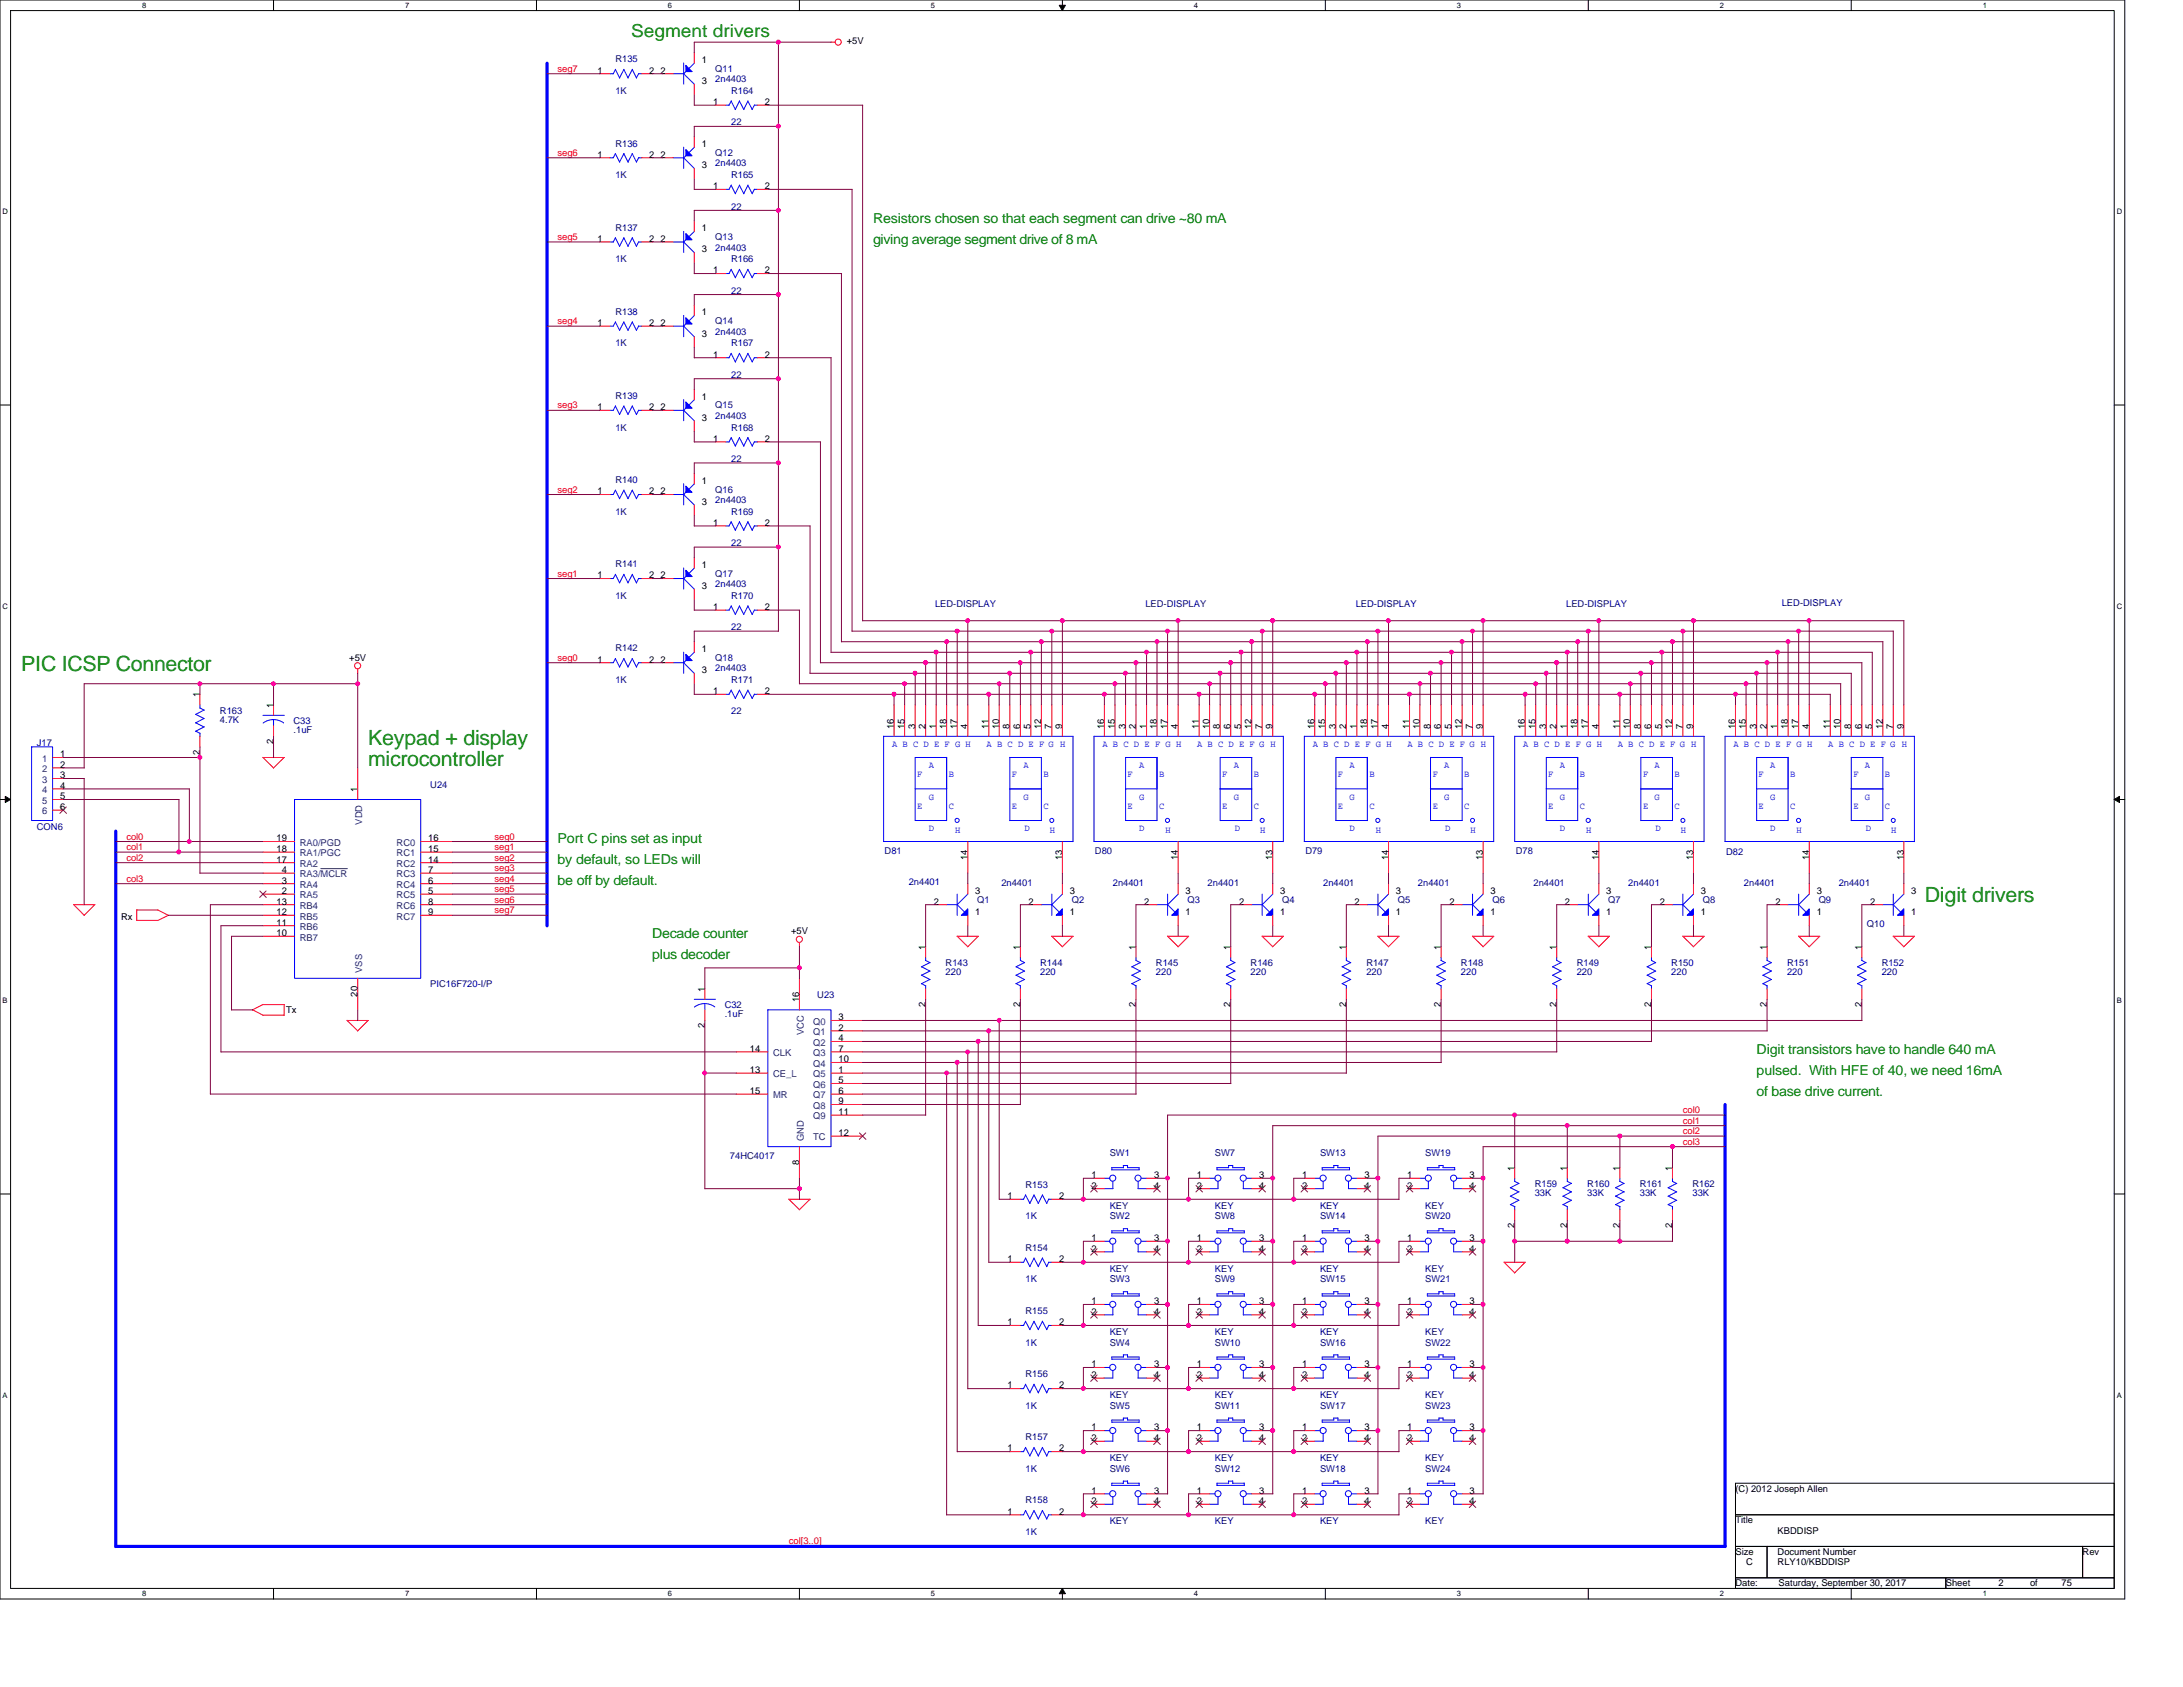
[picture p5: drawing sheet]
<svg xmlns="http://www.w3.org/2000/svg" width="279mm" height="216mm" viewBox="0 0 279 216" stroke-linecap="round" stroke-linejoin="round" font-family="sans-serif">
<defs><g id="words">
<g font-size="2.7" fill="#008000">
<text x="2.7" y="85.9">PIC ICSP Connector</text>
<text x="47.1" y="95.3">Keypad + display</text>
<text x="47.1" y="98">microcontroller</text>
<text x="246.4" y="115.5">Digit drivers</text>
</g>
<text font-size="2.3" fill="#008000" x="80.8" y="4.8">Segment drivers</text>
<g font-size="1.8" fill="#008000">
<text x="111.7" y="28.5">Resistors chosen so that each segment can drive ~80 mA</text>
<text x="111.7" y="31.2">giving average segment drive of 8 mA</text>
<text x="71.4" y="107.9">Port C pins set as input</text>
<text x="71.4" y="110.6">by default, so LEDs will</text>
<text x="71.4" y="113.3">be off by default.</text>
<text x="83.5" y="120">Decade counter</text>
<text x="83.5" y="122.7">plus decoder</text>
<text x="224.8" y="134.9">Digit transistors have to handle 640 mA</text>
<text x="224.8" y="137.5">pulsed. With HFE of 40, we need 16mA</text>
<text x="224.8" y="140.2">of base drive current.</text>
</g>
<g font-size="1.2">
<text x="108.4" y="5.7">+5V</text>
<text x="76.5" y="9.4">1</text>
<text x="83.1" y="9.4">2</text>
<text x="84.5" y="9.4">2</text>
<text x="89.8" y="8.1">1</text>
<text x="89.8" y="10.8">3</text>
<text x="91.3" y="13.4">1</text>
<text x="97.9" y="13.4">2</text>
<text x="76.5" y="20.2">1</text>
<text x="83.1" y="20.2">2</text>
<text x="84.5" y="20.2">2</text>
<text x="89.8" y="18.8">1</text>
<text x="89.8" y="21.5">3</text>
<text x="89.8" y="29.6">1</text>
<text x="91.3" y="24.2">1</text>
<text x="97.9" y="24.2">2</text>
<text x="76.5" y="30.9">1</text>
<text x="83.1" y="30.9">2</text>
<text x="84.5" y="30.9">2</text>
<text x="89.8" y="32.3">3</text>
<text x="91.3" y="35">1</text>
<text x="97.9" y="35">2</text>
<text x="76.5" y="41.7">1</text>
<text x="83.1" y="41.7">2</text>
<text x="84.5" y="41.7">2</text>
<text x="89.8" y="40.4">1</text>
<text x="89.8" y="43.1">3</text>
<text x="91.3" y="45.8">1</text>
<text x="97.9" y="45.8">2</text>
<text x="76.5" y="52.5">1</text>
<text x="83.1" y="52.5">2</text>
<text x="84.5" y="52.5">2</text>
<text x="89.8" y="51.1">1</text>
<text x="89.8" y="53.8">3</text>
<text x="91.3" y="56.5">1</text>
<text x="97.9" y="56.5">2</text>
<text x="76.5" y="63.3">1</text>
<text x="83.1" y="63.3">2</text>
<text x="84.5" y="63.3">2</text>
<text x="89.8" y="61.9">1</text>
<text x="89.8" y="64.6">3</text>
<text x="91.3" y="67.3">1</text>
<text x="97.9" y="67.3">2</text>
<text x="76.5" y="74">1</text>
<text x="83.1" y="74">2</text>
<text x="84.5" y="74">2</text>
<text x="89.8" y="72.7">1</text>
<text x="89.8" y="75.4">3</text>
<text x="89.8" y="83.5">1</text>
<text x="91.3" y="78.1">1</text>
<text x="97.9" y="78.1">2</text>
<text x="25.6" y="89.3" transform="rotate(-90 25.6 89.3)">1</text>
<text x="44.7" y="84.6">+5V</text>
<text x="76.5" y="84.8">1</text>
<text x="83.1" y="84.8">2</text>
<text x="84.5" y="84.8">2</text>
<text x="89.8" y="86.1">3</text>
<text x="91.3" y="88.8">1</text>
<text x="97.9" y="88.8">2</text>
<text x="35" y="95.2" transform="rotate(-90 35 95.2)">2</text>
<text x="35" y="90.6" transform="rotate(-90 35 90.6)">1</text>
<text x="114.4" y="93.3" transform="rotate(-90 114.4 93.3)">16</text>
<text x="115.8" y="93.3" transform="rotate(-90 115.8 93.3)">15</text>
<text x="117.1" y="93.3" transform="rotate(-90 117.1 93.3)">3</text>
<text x="118.4" y="93.3" transform="rotate(-90 118.4 93.3)">2</text>
<text x="119.8" y="93.3" transform="rotate(-90 119.8 93.3)">1</text>
<text x="121.1" y="93.3" transform="rotate(-90 121.1 93.3)">18</text>
<text x="122.5" y="93.3" transform="rotate(-90 122.5 93.3)">17</text>
<text x="123.8" y="93.3" transform="rotate(-90 123.8 93.3)">4</text>
<text x="126.5" y="93.3" transform="rotate(-90 126.5 93.3)">11</text>
<text x="127.9" y="93.3" transform="rotate(-90 127.9 93.3)">10</text>
<text x="129.2" y="93.3" transform="rotate(-90 129.2 93.3)">8</text>
<text x="130.6" y="93.3" transform="rotate(-90 130.6 93.3)">6</text>
<text x="131.9" y="93.3" transform="rotate(-90 131.9 93.3)">5</text>
<text x="133.3" y="93.3" transform="rotate(-90 133.3 93.3)">12</text>
<text x="134.6" y="93.3" transform="rotate(-90 134.6 93.3)">7</text>
<text x="136" y="93.3" transform="rotate(-90 136 93.3)">9</text>
<text x="141.3" y="93.3" transform="rotate(-90 141.3 93.3)">16</text>
<text x="142.7" y="93.3" transform="rotate(-90 142.7 93.3)">15</text>
<text x="144" y="93.3" transform="rotate(-90 144 93.3)">3</text>
<text x="145.4" y="93.3" transform="rotate(-90 145.4 93.3)">2</text>
<text x="146.7" y="93.3" transform="rotate(-90 146.7 93.3)">1</text>
<text x="148.1" y="93.3" transform="rotate(-90 148.1 93.3)">18</text>
<text x="149.4" y="93.3" transform="rotate(-90 149.4 93.3)">17</text>
<text x="150.8" y="93.3" transform="rotate(-90 150.8 93.3)">4</text>
<text x="153.5" y="93.3" transform="rotate(-90 153.5 93.3)">11</text>
<text x="154.8" y="93.3" transform="rotate(-90 154.8 93.3)">10</text>
<text x="156.1" y="93.3" transform="rotate(-90 156.1 93.3)">8</text>
<text x="157.5" y="93.3" transform="rotate(-90 157.5 93.3)">6</text>
<text x="158.8" y="93.3" transform="rotate(-90 158.8 93.3)">5</text>
<text x="160.2" y="93.3" transform="rotate(-90 160.2 93.3)">12</text>
<text x="161.5" y="93.3" transform="rotate(-90 161.5 93.3)">7</text>
<text x="162.9" y="93.3" transform="rotate(-90 162.9 93.3)">9</text>
<text x="168.3" y="93.3" transform="rotate(-90 168.3 93.3)">16</text>
<text x="169.6" y="93.3" transform="rotate(-90 169.6 93.3)">15</text>
<text x="171" y="93.3" transform="rotate(-90 171 93.3)">3</text>
<text x="172.3" y="93.3" transform="rotate(-90 172.3 93.3)">2</text>
<text x="173.7" y="93.3" transform="rotate(-90 173.7 93.3)">1</text>
<text x="175" y="93.3" transform="rotate(-90 175 93.3)">18</text>
<text x="176.3" y="93.3" transform="rotate(-90 176.3 93.3)">17</text>
<text x="177.7" y="93.3" transform="rotate(-90 177.7 93.3)">4</text>
<text x="180.4" y="93.3" transform="rotate(-90 180.4 93.3)">11</text>
<text x="181.7" y="93.3" transform="rotate(-90 181.7 93.3)">10</text>
<text x="183.1" y="93.3" transform="rotate(-90 183.1 93.3)">8</text>
<text x="184.4" y="93.3" transform="rotate(-90 184.4 93.3)">6</text>
<text x="185.8" y="93.3" transform="rotate(-90 185.8 93.3)">5</text>
<text x="187.1" y="93.3" transform="rotate(-90 187.1 93.3)">12</text>
<text x="188.4" y="93.3" transform="rotate(-90 188.4 93.3)">7</text>
<text x="189.8" y="93.3" transform="rotate(-90 189.8 93.3)">9</text>
<text x="195.2" y="93.3" transform="rotate(-90 195.2 93.3)">16</text>
<text x="196.5" y="93.3" transform="rotate(-90 196.5 93.3)">15</text>
<text x="197.9" y="93.3" transform="rotate(-90 197.9 93.3)">3</text>
<text x="199.2" y="93.3" transform="rotate(-90 199.2 93.3)">2</text>
<text x="200.6" y="93.3" transform="rotate(-90 200.6 93.3)">1</text>
<text x="201.9" y="93.3" transform="rotate(-90 201.9 93.3)">18</text>
<text x="203.3" y="93.3" transform="rotate(-90 203.3 93.3)">17</text>
<text x="204.6" y="93.3" transform="rotate(-90 204.6 93.3)">4</text>
<text x="207.3" y="93.3" transform="rotate(-90 207.3 93.3)">11</text>
<text x="208.6" y="93.3" transform="rotate(-90 208.6 93.3)">10</text>
<text x="210" y="93.3" transform="rotate(-90 210 93.3)">8</text>
<text x="211.3" y="93.3" transform="rotate(-90 211.3 93.3)">6</text>
<text x="212.7" y="93.3" transform="rotate(-90 212.7 93.3)">5</text>
<text x="214" y="93.3" transform="rotate(-90 214 93.3)">12</text>
<text x="215.4" y="93.3" transform="rotate(-90 215.4 93.3)">7</text>
<text x="216.7" y="93.3" transform="rotate(-90 216.7 93.3)">9</text>
<text x="222.1" y="93.3" transform="rotate(-90 222.1 93.3)">16</text>
<text x="223.5" y="93.3" transform="rotate(-90 223.5 93.3)">15</text>
<text x="224.8" y="93.3" transform="rotate(-90 224.8 93.3)">3</text>
<text x="226.1" y="93.3" transform="rotate(-90 226.1 93.3)">2</text>
<text x="227.5" y="93.3" transform="rotate(-90 227.5 93.3)">1</text>
<text x="228.8" y="93.3" transform="rotate(-90 228.8 93.3)">18</text>
<text x="230.2" y="93.3" transform="rotate(-90 230.2 93.3)">17</text>
<text x="231.5" y="93.3" transform="rotate(-90 231.5 93.3)">4</text>
<text x="234.2" y="93.3" transform="rotate(-90 234.2 93.3)">11</text>
<text x="235.6" y="93.3" transform="rotate(-90 235.6 93.3)">10</text>
<text x="236.9" y="93.3" transform="rotate(-90 236.9 93.3)">8</text>
<text x="238.3" y="93.3" transform="rotate(-90 238.3 93.3)">6</text>
<text x="239.6" y="93.3" transform="rotate(-90 239.6 93.3)">5</text>
<text x="241" y="93.3" transform="rotate(-90 241 93.3)">12</text>
<text x="242.3" y="93.3" transform="rotate(-90 242.3 93.3)">7</text>
<text x="243.6" y="93.3" transform="rotate(-90 243.6 93.3)">9</text>
<text x="7.7" y="96.9">1</text>
<text x="7.7" y="98.3">2</text>
<text x="7.7" y="99.6">3</text>
<text x="7.7" y="100.9">4</text>
<text x="25.6" y="96.6" transform="rotate(-90 25.6 96.6)">2</text>
<text x="45.8" y="101.4" transform="rotate(-90 45.8 101.4)">1</text>
<text x="7.7" y="102.3">5</text>
<text x="7.7" y="103.7">6</text>
<text x="35.4" y="107.7">19</text>
<text x="54.8" y="107.7">16</text>
<text x="35.4" y="109">18</text>
<text x="35.4" y="110.4">17</text>
<text x="36.1" y="113.1">3</text>
<text x="36.1" y="111.7">4</text>
<text x="54.8" y="109">15</text>
<text x="54.8" y="110.4">14</text>
<text x="54.8" y="113.1">6</text>
<text x="54.8" y="111.7">7</text>
<text x="123.8" y="110" transform="rotate(-90 123.8 110)">14</text>
<text x="136" y="110" transform="rotate(-90 136 110)">13</text>
<text x="150.8" y="110" transform="rotate(-90 150.8 110)">14</text>
<text x="162.9" y="110" transform="rotate(-90 162.9 110)">13</text>
<text x="177.7" y="110" transform="rotate(-90 177.7 110)">14</text>
<text x="189.8" y="110" transform="rotate(-90 189.8 110)">13</text>
<text x="204.6" y="110" transform="rotate(-90 204.6 110)">14</text>
<text x="216.7" y="110" transform="rotate(-90 216.7 110)">13</text>
<text x="231.5" y="110" transform="rotate(-90 231.5 110)">14</text>
<text x="243.6" y="110" transform="rotate(-90 243.6 110)">13</text>
<text x="15.5" y="117.7">Rx</text>
<text x="35.4" y="115.8">13</text>
<text x="35.4" y="117.1">12</text>
<text x="35.4" y="118.4">11</text>
<text x="35.4" y="119.8">10</text>
<text x="36.1" y="114.4">2</text>
<text x="54.8" y="114.4">5</text>
<text x="54.8" y="115.8">8</text>
<text x="54.8" y="117.1">9</text>
<text x="101.2" y="119.6">+5V</text>
<text x="119.5" y="115.8">2</text>
<text x="124.8" y="117.1">1</text>
<text x="124.8" y="114.4">3</text>
<text x="131.7" y="115.8">2</text>
<text x="136.9" y="117.1">1</text>
<text x="136.9" y="114.4">3</text>
<text x="146.5" y="115.8">2</text>
<text x="151.7" y="117.1">1</text>
<text x="151.7" y="114.4">3</text>
<text x="158.6" y="115.8">2</text>
<text x="163.9" y="117.1">1</text>
<text x="163.9" y="114.4">3</text>
<text x="173.4" y="115.8">2</text>
<text x="178.7" y="117.1">1</text>
<text x="178.7" y="114.4">3</text>
<text x="185.5" y="115.8">2</text>
<text x="190.8" y="117.1">1</text>
<text x="190.8" y="114.4">3</text>
<text x="200.3" y="115.8">2</text>
<text x="205.6" y="117.1">1</text>
<text x="205.6" y="114.4">3</text>
<text x="212.4" y="115.8">2</text>
<text x="217.7" y="117.1">1</text>
<text x="217.7" y="114.4">3</text>
<text x="227.2" y="115.8">2</text>
<text x="232.5" y="117.1">1</text>
<text x="232.5" y="114.4">3</text>
<text x="239.4" y="115.8">2</text>
<text x="244.6" y="117.1">1</text>
<text x="244.6" y="114.4">3</text>
<text x="118.4" y="121.6" transform="rotate(-90 118.4 121.6)">1</text>
<text x="130.6" y="121.6" transform="rotate(-90 130.6 121.6)">1</text>
<text x="145.4" y="121.6" transform="rotate(-90 145.4 121.6)">1</text>
<text x="157.5" y="121.6" transform="rotate(-90 157.5 121.6)">1</text>
<text x="172.3" y="121.6" transform="rotate(-90 172.3 121.6)">1</text>
<text x="184.4" y="121.6" transform="rotate(-90 184.4 121.6)">1</text>
<text x="199.2" y="121.6" transform="rotate(-90 199.2 121.6)">1</text>
<text x="211.3" y="121.6" transform="rotate(-90 211.3 121.6)">1</text>
<text x="226.1" y="121.6" transform="rotate(-90 226.1 121.6)">1</text>
<text x="238.3" y="121.6" transform="rotate(-90 238.3 121.6)">1</text>
<text x="36.6" y="129.7">Tx</text>
<text x="45.8" y="127.6" transform="rotate(-90 45.8 127.6)">20</text>
<text x="90.2" y="131.6" transform="rotate(-90 90.2 131.6)">2</text>
<text x="90.2" y="126.9" transform="rotate(-90 90.2 126.9)">1</text>
<text x="102.3" y="128.3" transform="rotate(-90 102.3 128.3)">16</text>
<text x="107.3" y="130.6">3</text>
<text x="107.3" y="131.9">2</text>
<text x="118.4" y="128.9" transform="rotate(-90 118.4 128.9)">2</text>
<text x="130.6" y="128.9" transform="rotate(-90 130.6 128.9)">2</text>
<text x="145.4" y="128.9" transform="rotate(-90 145.4 128.9)">2</text>
<text x="157.5" y="128.9" transform="rotate(-90 157.5 128.9)">2</text>
<text x="172.3" y="128.9" transform="rotate(-90 172.3 128.9)">2</text>
<text x="184.4" y="128.9" transform="rotate(-90 184.4 128.9)">2</text>
<text x="199.2" y="128.9" transform="rotate(-90 199.2 128.9)">2</text>
<text x="211.3" y="128.9" transform="rotate(-90 211.3 128.9)">2</text>
<text x="226.1" y="128.9" transform="rotate(-90 226.1 128.9)">2</text>
<text x="238.3" y="128.9" transform="rotate(-90 238.3 128.9)">2</text>
<text x="96" y="134.6">14</text>
<text x="96" y="137.3">13</text>
<text x="107.3" y="133.3">4</text>
<text x="107.3" y="134.6">7</text>
<text x="107.3" y="136">10</text>
<text x="107.3" y="137.3">1</text>
<text x="96" y="140">15</text>
<text x="107.3" y="138.6">5</text>
<text x="107.3" y="140">6</text>
<text x="107.3" y="141.3">9</text>
<text x="107.3" y="142.7">11</text>
<text x="102.3" y="149.1" transform="rotate(-90 102.3 149.1)">8</text>
<text x="107.3" y="145.4">12</text>
<text x="193.8" y="149.8" transform="rotate(-90 193.8 149.8)">1</text>
<text x="200.6" y="149.8" transform="rotate(-90 200.6 149.8)">1</text>
<text x="207.3" y="149.8" transform="rotate(-90 207.3 149.8)">1</text>
<text x="214" y="149.8" transform="rotate(-90 214 149.8)">1</text>
<text x="129" y="153.5">1</text>
<text x="135.6" y="153.5">2</text>
<text x="139.7" y="150.8">1</text>
<text x="139.7" y="152.1">2</text>
<text x="147.7" y="150.8">3</text>
<text x="147.7" y="152.1">4</text>
<text x="153.2" y="150.8">1</text>
<text x="153.2" y="152.1">2</text>
<text x="161.2" y="150.8">3</text>
<text x="161.2" y="152.1">4</text>
<text x="166.6" y="150.8">1</text>
<text x="166.6" y="152.1">2</text>
<text x="174.6" y="150.8">3</text>
<text x="174.6" y="152.1">4</text>
<text x="180.1" y="150.8">1</text>
<text x="180.1" y="152.1">2</text>
<text x="188.1" y="150.8">3</text>
<text x="188.1" y="152.1">4</text>
<text x="129" y="161.5">1</text>
<text x="135.6" y="161.5">2</text>
<text x="139.7" y="158.8">1</text>
<text x="139.7" y="160.2">2</text>
<text x="147.7" y="158.8">3</text>
<text x="147.7" y="160.2">4</text>
<text x="153.2" y="158.8">1</text>
<text x="153.2" y="160.2">2</text>
<text x="161.2" y="158.8">3</text>
<text x="161.2" y="160.2">4</text>
<text x="166.6" y="158.8">1</text>
<text x="166.6" y="160.2">2</text>
<text x="174.6" y="158.8">3</text>
<text x="174.6" y="160.2">4</text>
<text x="180.1" y="158.8">1</text>
<text x="180.1" y="160.2">2</text>
<text x="188.1" y="158.8">3</text>
<text x="188.1" y="160.2">4</text>
<text x="193.8" y="157.2" transform="rotate(-90 193.8 157.2)">2</text>
<text x="200.6" y="157.2" transform="rotate(-90 200.6 157.2)">2</text>
<text x="207.3" y="157.2" transform="rotate(-90 207.3 157.2)">2</text>
<text x="214" y="157.2" transform="rotate(-90 214 157.2)">2</text>
<text x="139.7" y="166.9">1</text>
<text x="147.7" y="166.9">3</text>
<text x="153.2" y="166.9">1</text>
<text x="161.2" y="166.9">3</text>
<text x="166.6" y="166.9">1</text>
<text x="174.6" y="166.9">3</text>
<text x="180.1" y="166.9">1</text>
<text x="188.1" y="166.9">3</text>
<text x="129" y="169.6">1</text>
<text x="135.6" y="169.6">2</text>
<text x="139.7" y="168.3">2</text>
<text x="147.7" y="168.3">4</text>
<text x="153.2" y="168.3">2</text>
<text x="161.2" y="168.3">4</text>
<text x="166.6" y="168.3">2</text>
<text x="174.6" y="168.3">4</text>
<text x="180.1" y="168.3">2</text>
<text x="188.1" y="168.3">4</text>
<text x="129" y="177.7">1</text>
<text x="135.6" y="177.7">2</text>
<text x="139.7" y="175">1</text>
<text x="139.7" y="176.3">2</text>
<text x="147.7" y="175">3</text>
<text x="147.7" y="176.3">4</text>
<text x="153.2" y="175">1</text>
<text x="153.2" y="176.3">2</text>
<text x="161.2" y="175">3</text>
<text x="161.2" y="176.3">4</text>
<text x="166.6" y="175">1</text>
<text x="166.6" y="176.3">2</text>
<text x="174.6" y="175">3</text>
<text x="174.6" y="176.3">4</text>
<text x="180.1" y="175">1</text>
<text x="180.1" y="176.3">2</text>
<text x="188.1" y="175">3</text>
<text x="188.1" y="176.3">4</text>
<text x="129" y="185.8">1</text>
<text x="135.6" y="185.8">2</text>
<text x="139.7" y="183.1">1</text>
<text x="139.7" y="184.4">2</text>
<text x="147.7" y="183.1">3</text>
<text x="147.7" y="184.4">4</text>
<text x="153.2" y="183.1">1</text>
<text x="153.2" y="184.4">2</text>
<text x="161.2" y="183.1">3</text>
<text x="161.2" y="184.4">4</text>
<text x="166.6" y="183.1">1</text>
<text x="166.6" y="184.4">2</text>
<text x="174.6" y="183.1">3</text>
<text x="174.6" y="184.4">4</text>
<text x="180.1" y="183.1">1</text>
<text x="180.1" y="184.4">2</text>
<text x="188.1" y="183.1">3</text>
<text x="188.1" y="184.4">4</text>
<text x="139.7" y="191.2">1</text>
<text x="147.7" y="191.2">3</text>
<text x="153.2" y="191.2">1</text>
<text x="161.2" y="191.2">3</text>
<text x="166.6" y="191.2">1</text>
<text x="174.6" y="191.2">3</text>
<text x="180.1" y="191.2">1</text>
<text x="188.1" y="191.2">3</text>
<text x="222.1" y="190.9">(C) 2012 Joseph Allen</text>
<text x="129" y="193.8">1</text>
<text x="135.6" y="193.8">2</text>
<text x="139.7" y="192.5">2</text>
<text x="147.7" y="192.5">4</text>
<text x="153.2" y="192.5">2</text>
<text x="161.2" y="192.5">4</text>
<text x="166.6" y="192.5">2</text>
<text x="174.6" y="192.5">4</text>
<text x="180.1" y="192.5">2</text>
<text x="188.1" y="192.5">4</text>
<text x="222.1" y="195">Title</text>
<text x="227.5" y="196.3">KBDDISP</text>
<text x="222.1" y="199">Size</text>
<text x="222.1" y="203">Date:</text>
<text x="223.5" y="200.3">C</text>
<text x="227.5" y="199">Document Number</text>
<text x="227.5" y="200.3">RLY10/KBDDISP</text>
<text x="227.6" y="203">Saturday, September 30, 2017</text>
<text x="249" y="203">Sheet</text>
<text x="255.8" y="203">2</text>
<text x="259.8" y="203">of</text>
<text x="263.9" y="203">75</text>
<text x="266.6" y="199">Rev</text>
</g>
<g font-size="1.2" fill="#f00">
<text x="71.4" y="9.2">seg7</text>
<text x="71.4" y="20">seg6</text>
<text x="71.4" y="30.7">seg5</text>
<text x="71.4" y="41.5">seg4</text>
<text x="71.4" y="52.3">seg3</text>
<text x="71.4" y="63">seg2</text>
<text x="71.4" y="73.8">seg1</text>
<text x="71.4" y="84.6">seg0</text>
<text x="16.2" y="107.5">col0</text>
<text x="63.3" y="107.5">seg0</text>
<text x="16.2" y="108.8">col1</text>
<text x="16.2" y="110.2">col2</text>
<text x="16.2" y="112.8">col3</text>
<text x="63.3" y="108.8">seg1</text>
<text x="63.3" y="110.2">seg2</text>
<text x="63.3" y="111.5">seg3</text>
<text x="63.3" y="112.8">seg4</text>
<text x="63.3" y="114.2">seg5</text>
<text x="63.3" y="115.5">seg6</text>
<text x="63.3" y="116.9">seg7</text>
<text x="215.4" y="142.5">col0</text>
<text x="215.4" y="143.8">col1</text>
<text x="215.4" y="145.2">col2</text>
<text x="215.4" y="146.5">col3</text>
<text x="101" y="197.7">col[3..0]</text>
</g>
<g font-size="1.2" fill="#000080">
<text x="78.8" y="8">R135</text>
<text x="91.5" y="9.2">Q11</text>
<text x="91.5" y="10.5">2n4403</text>
<text x="78.8" y="12">1K</text>
<text x="93.6" y="12">R164</text>
<text x="93.6" y="16">22</text>
<text x="78.8" y="18.8">R136</text>
<text x="78.8" y="22.8">1K</text>
<text x="91.5" y="20">Q12</text>
<text x="91.5" y="21.3">2n4403</text>
<text x="93.6" y="22.8">R165</text>
<text x="78.8" y="29.5">R137</text>
<text x="93.6" y="26.8">22</text>
<text x="78.8" y="33.5">1K</text>
<text x="91.5" y="30.7">Q13</text>
<text x="91.5" y="32.1">2n4403</text>
<text x="93.6" y="33.5">R166</text>
<text x="78.8" y="40.3">R138</text>
<text x="91.5" y="41.5">Q14</text>
<text x="93.6" y="37.6">22</text>
<text x="78.8" y="44.3">1K</text>
<text x="91.5" y="42.8">2n4403</text>
<text x="93.6" y="44.3">R167</text>
<text x="78.8" y="51.1">R139</text>
<text x="91.5" y="52.3">Q15</text>
<text x="91.5" y="53.6">2n4403</text>
<text x="93.6" y="48.4">22</text>
<text x="78.8" y="55.1">1K</text>
<text x="93.6" y="55.1">R168</text>
<text x="93.6" y="59.1">22</text>
<text x="78.8" y="61.8">R140</text>
<text x="78.8" y="65.9">1K</text>
<text x="91.5" y="63">Q16</text>
<text x="91.5" y="64.4">2n4403</text>
<text x="93.6" y="65.9">R169</text>
<text x="93.6" y="69.9">22</text>
<text x="78.8" y="72.6">R141</text>
<text x="78.8" y="76.6">1K</text>
<text x="91.5" y="73.8">Q17</text>
<text x="91.5" y="75.1">2n4403</text>
<text x="93.6" y="76.6">R170</text>
<text x="119.7" y="77.7">LED-DISPLAY</text>
<text x="146.6" y="77.7">LED-DISPLAY</text>
<text x="173.5" y="77.7">LED-DISPLAY</text>
<text x="200.4" y="77.7">LED-DISPLAY</text>
<text x="228" y="77.6">LED-DISPLAY</text>
<text x="78.8" y="83.4">R142</text>
<text x="93.6" y="80.7">22</text>
<text x="78.8" y="87.4">1K</text>
<text x="91.5" y="84.6">Q18</text>
<text x="91.5" y="85.9">2n4403</text>
<text x="93.6" y="87.4">R171</text>
<text x="4.7" y="95.5">J17</text>
<text x="28.2" y="91.3">R163</text>
<text x="28.2" y="92.5">4.7K</text>
<text x="37.6" y="92.6">C33</text>
<text x="37.6" y="93.9">.1uF</text>
<text x="93.6" y="91.4">22</text>
<text x="55.1" y="100.9">U24</text>
<text x="4.7" y="106.3">CON6</text>
<text x="113.2" y="109.3">D81</text>
<text x="116.3" y="113.2">2n4401</text>
<text x="128.2" y="113.4">2n4401</text>
<text x="140.1" y="109.3">D80</text>
<text x="142.4" y="113.4">2n4401</text>
<text x="154.6" y="113.4">2n4401</text>
<text x="167.1" y="109.3">D79</text>
<text x="169.4" y="113.4">2n4401</text>
<text x="181.5" y="113.4">2n4401</text>
<text x="194" y="109.3">D78</text>
<text x="196.3" y="113.4">2n4401</text>
<text x="208.4" y="113.4">2n4401</text>
<text x="220.9" y="109.5">D82</text>
<text x="223.2" y="113.4">2n4401</text>
<text x="235.3" y="113.4">2n4401</text>
<text x="125.1" y="115.5">Q1</text>
<text x="137.2" y="115.5">Q2</text>
<text x="152" y="115.5">Q3</text>
<text x="164.1" y="115.5">Q4</text>
<text x="178.9" y="115.5">Q5</text>
<text x="191" y="115.5">Q6</text>
<text x="205.8" y="115.5">Q7</text>
<text x="218" y="115.5">Q8</text>
<text x="232.8" y="115.5">Q9</text>
<text x="239" y="118.6">Q10</text>
<text x="121" y="123.6">R143</text>
<text x="121" y="124.8">220</text>
<text x="133.1" y="123.6">R144</text>
<text x="133.1" y="124.8">220</text>
<text x="148" y="123.6">R145</text>
<text x="148" y="124.8">220</text>
<text x="160.1" y="123.6">R146</text>
<text x="160.1" y="124.8">220</text>
<text x="174.9" y="123.6">R147</text>
<text x="174.9" y="124.8">220</text>
<text x="187" y="123.6">R148</text>
<text x="187" y="124.8">220</text>
<text x="201.8" y="123.6">R149</text>
<text x="201.8" y="124.8">220</text>
<text x="213.9" y="123.6">R150</text>
<text x="213.9" y="124.8">220</text>
<text x="228.7" y="123.6">R151</text>
<text x="228.7" y="124.8">220</text>
<text x="240.8" y="123.6">R152</text>
<text x="240.8" y="124.8">220</text>
<text x="55.1" y="126.3">PIC16F720-I/P</text>
<text x="92.8" y="129">C32</text>
<text x="92.8" y="130.2">.1uF</text>
<text x="104.6" y="127.8">U23</text>
<text x="93.4" y="148.4">74HC4017</text>
<text x="142" y="148">SW1</text>
<text x="155.5" y="148">SW7</text>
<text x="169" y="148">SW13</text>
<text x="182.4" y="148">SW19</text>
<text x="131.3" y="152">R153</text>
<text x="142" y="154.7">KEY</text>
<text x="155.5" y="154.7">KEY</text>
<text x="169" y="154.7">KEY</text>
<text x="182.4" y="154.7">KEY</text>
<text x="196.4" y="151.9">R159</text>
<text x="196.4" y="153.1">33K</text>
<text x="203.2" y="151.9">R160</text>
<text x="203.2" y="153.1">33K</text>
<text x="209.9" y="151.9">R161</text>
<text x="209.9" y="153.1">33K</text>
<text x="216.6" y="151.9">R162</text>
<text x="216.6" y="153.1">33K</text>
<text x="131.3" y="156.1">1K</text>
<text x="131.3" y="160.1">R154</text>
<text x="142" y="156.1">SW2</text>
<text x="155.5" y="156.1">SW8</text>
<text x="169" y="156.1">SW14</text>
<text x="182.4" y="156.1">SW20</text>
<text x="131.3" y="164.1">1K</text>
<text x="142" y="162.8">KEY</text>
<text x="142" y="164.1">SW3</text>
<text x="155.5" y="162.8">KEY</text>
<text x="155.5" y="164.1">SW9</text>
<text x="169" y="162.8">KEY</text>
<text x="169" y="164.1">SW15</text>
<text x="182.4" y="162.8">KEY</text>
<text x="182.4" y="164.1">SW21</text>
<text x="131.3" y="168.2">R155</text>
<text x="131.3" y="172.2">1K</text>
<text x="142" y="170.9">KEY</text>
<text x="142" y="172.2">SW4</text>
<text x="155.5" y="170.9">KEY</text>
<text x="155.5" y="172.2">SW10</text>
<text x="169" y="170.9">KEY</text>
<text x="169" y="172.2">SW16</text>
<text x="182.4" y="170.9">KEY</text>
<text x="182.4" y="172.2">SW22</text>
<text x="131.3" y="176.3">R156</text>
<text x="142" y="178.9">KEY</text>
<text x="155.5" y="178.9">KEY</text>
<text x="169" y="178.9">KEY</text>
<text x="182.4" y="178.9">KEY</text>
<text x="131.3" y="180.3">1K</text>
<text x="131.3" y="184.3">R157</text>
<text x="142" y="180.3">SW5</text>
<text x="155.5" y="180.3">SW11</text>
<text x="169" y="180.3">SW17</text>
<text x="182.4" y="180.3">SW23</text>
<text x="131.3" y="188.4">1K</text>
<text x="142" y="187">KEY</text>
<text x="142" y="188.4">SW6</text>
<text x="155.5" y="187">KEY</text>
<text x="155.5" y="188.4">SW12</text>
<text x="169" y="187">KEY</text>
<text x="169" y="188.4">SW18</text>
<text x="182.4" y="187">KEY</text>
<text x="182.4" y="188.4">SW24</text>
<text x="131.3" y="192.4">R158</text>
<text x="131.3" y="196.4">1K</text>
<text x="142" y="195.1">KEY</text>
<text x="155.5" y="195.1">KEY</text>
<text x="169" y="195.1">KEY</text>
<text x="182.4" y="195.1">KEY</text>
</g>
<g font-size="1.2" fill="#00f">
<text x="114.2" y="95.6">A B C D E F G H</text>
<text x="126.3" y="95.6">A B C D E F G H</text>
<text x="141.1" y="95.6">A B C D E F G H</text>
<text x="153.2" y="95.6">A B C D E F G H</text>
<text x="168" y="95.6">A B C D E F G H</text>
<text x="180.1" y="95.6">A B C D E F G H</text>
<text x="194.9" y="95.6">A B C D E F G H</text>
<text x="207.1" y="95.6">A B C D E F G H</text>
<text x="221.9" y="95.6">A B C D E F G H</text>
<text x="234" y="95.6">A B C D E F G H</text>
<text x="117.4" y="99.4">F</text>
<text x="118.9" y="98.3">A</text>
<text x="121.4" y="99.4">B</text>
<text x="129.5" y="99.4">F</text>
<text x="131" y="98.3">A</text>
<text x="133.6" y="99.4">B</text>
<text x="144.3" y="99.4">F</text>
<text x="145.8" y="98.3">A</text>
<text x="148.4" y="99.4">B</text>
<text x="156.4" y="99.4">F</text>
<text x="157.9" y="98.3">A</text>
<text x="160.5" y="99.4">B</text>
<text x="171.2" y="99.4">F</text>
<text x="172.7" y="98.3">A</text>
<text x="175.3" y="99.4">B</text>
<text x="183.4" y="99.4">F</text>
<text x="184.8" y="98.3">A</text>
<text x="187.4" y="99.4">B</text>
<text x="198.2" y="99.4">F</text>
<text x="199.6" y="98.3">A</text>
<text x="202.2" y="99.4">B</text>
<text x="210.3" y="99.4">F</text>
<text x="211.8" y="98.3">A</text>
<text x="214.3" y="99.4">B</text>
<text x="225.1" y="99.4">F</text>
<text x="226.6" y="98.3">A</text>
<text x="229.1" y="99.4">B</text>
<text x="237.2" y="99.4">F</text>
<text x="238.7" y="98.3">A</text>
<text x="241.3" y="99.4">B</text>
<text x="117.4" y="103.6">E</text>
<text x="118.9" y="106.4">D</text>
<text x="118.9" y="102.3">G</text>
<text x="121.4" y="103.6">C</text>
<text x="122.2" y="106.7">H</text>
<text x="129.5" y="103.6">E</text>
<text x="131" y="102.3">G</text>
<text x="131.1" y="106.4">D</text>
<text x="133.6" y="103.6">C</text>
<text x="134.4" y="106.7">H</text>
<text x="144.3" y="103.6">E</text>
<text x="145.8" y="106.4">D</text>
<text x="145.8" y="102.3">G</text>
<text x="148.4" y="103.6">C</text>
<text x="149.2" y="106.7">H</text>
<text x="156.4" y="103.6">E</text>
<text x="157.9" y="102.3">G</text>
<text x="158.1" y="106.4">D</text>
<text x="160.5" y="103.6">C</text>
<text x="161.3" y="106.7">H</text>
<text x="171.2" y="103.6">E</text>
<text x="172.7" y="106.4">D</text>
<text x="172.7" y="102.3">G</text>
<text x="175.3" y="103.6">C</text>
<text x="176.1" y="106.7">H</text>
<text x="183.4" y="103.6">E</text>
<text x="184.8" y="102.3">G</text>
<text x="185" y="106.4">D</text>
<text x="187.4" y="103.6">C</text>
<text x="188.2" y="106.7">H</text>
<text x="198.2" y="103.6">E</text>
<text x="199.6" y="106.4">D</text>
<text x="199.6" y="102.3">G</text>
<text x="202.2" y="103.6">C</text>
<text x="203" y="106.7">H</text>
<text x="210.3" y="103.6">E</text>
<text x="211.8" y="102.3">G</text>
<text x="211.9" y="106.4">D</text>
<text x="214.3" y="103.6">C</text>
<text x="215.1" y="106.7">H</text>
<text x="225.1" y="103.6">E</text>
<text x="226.6" y="106.4">D</text>
<text x="226.6" y="102.3">G</text>
<text x="229.1" y="103.6">C</text>
<text x="229.9" y="106.7">H</text>
<text x="237.2" y="103.6">E</text>
<text x="238.7" y="102.3">G</text>
<text x="238.8" y="106.4">D</text>
<text x="241.3" y="103.6">C</text>
<text x="242.1" y="106.7">H</text>
</g>
<g font-size="1.2" fill="#004080">
<text x="5.4" y="97.5">1</text>
<text x="5.4" y="98.8">2</text>
<text x="5.4" y="100.2">3</text>
<text x="5.4" y="101.5">4</text>
<text x="5.4" y="102.9">5</text>
<text x="5.4" y="104.2">6</text>
<text x="46.4" y="105.5" transform="rotate(-90 46.4 105.5)">VDD</text>
<text x="38.4" y="108.2">RA0/PGD</text>
<text x="38.4" y="109.6">RA1/PGC</text>
<text x="38.4" y="111">RA2</text>
<text x="38.4" y="113.6">RA4</text>
<text x="38.4" y="112.3">RA3/MCLR</text>
<text x="50.8" y="108.2">RC0</text>
<text x="50.8" y="109.6">RC1</text>
<text x="50.8" y="111">RC2</text>
<text x="50.8" y="113.6">RC4</text>
<text x="50.8" y="112.3">RC3</text>
<text x="38.4" y="115">RA5</text>
<text x="38.4" y="116.3">RB4</text>
<text x="38.4" y="117.7">RB5</text>
<text x="38.4" y="119">RB6</text>
<text x="50.8" y="115">RC5</text>
<text x="50.8" y="116.3">RC6</text>
<text x="50.8" y="117.7">RC7</text>
<text x="38.4" y="120.4">RB7</text>
<text x="46.4" y="124.5" transform="rotate(-90 46.4 124.5)">VSS</text>
<text x="104.1" y="131.1">Q0</text>
<text x="99" y="135.2">CLK</text>
<text x="99" y="137.9">CE_L</text>
<text x="102.9" y="132.5" transform="rotate(-90 102.9 132.5)">VCC</text>
<text x="104.1" y="132.5">Q1</text>
<text x="104.1" y="133.8">Q2</text>
<text x="104.1" y="135.2">Q3</text>
<text x="104.1" y="136.5">Q4</text>
<text x="104.1" y="137.9">Q5</text>
<text x="99" y="140.6">MR</text>
<text x="104.1" y="139.2">Q6</text>
<text x="104.1" y="140.6">Q7</text>
<text x="104.1" y="141.9">Q8</text>
<text x="104.1" y="143.3">Q9</text>
<text x="102.9" y="146.1" transform="rotate(-90 102.9 146.1)">GND</text>
<text x="104.1" y="145.9">TC</text>
</g>
<g font-size="1">
<text x="18.2" y="1">8</text>
<text x="51.8" y="1">7</text>
<text x="85.5" y="1">6</text>
<text x="119.1" y="1">5</text>
<text x="152.8" y="1">4</text>
<text x="186.5" y="1">3</text>
<text x="220.1" y="1">2</text>
<text x="253.8" y="1">1</text>
<text x=".3" y="27.4">D</text>
<text x="270.9" y="27.4">D</text>
<text x=".3" y="77.9">C</text>
<text x="270.9" y="77.9">C</text>
<text x=".3" y="128.4">B</text>
<text x="270.9" y="128.4">B</text>
<text x=".3" y="178.9">A</text>
<text x="270.9" y="178.9">A</text>
<text x="18.2" y="204.3">8</text>
<text x="51.8" y="204.3">7</text>
<text x="85.5" y="204.3">6</text>
<text x="119.1" y="204.3">5</text>
<text x="152.8" y="204.3">4</text>
<text x="186.5" y="204.3">3</text>
<text x="220.1" y="204.3">2</text>
<text x="253.8" y="204.3">1</text>
</g>
</g></defs>
<path d="M0 0h271.9v204.6h-271.9zM1.4 1.4h269.2v201.9h-269.2z" fill="none" stroke="#000" stroke-width=".13"/>
<g fill="#fff">
<path d="M18.2 .1h.5v1.1h-.5z"/>
<path d="M18.2 203.4h.5v1.1h-.5z"/>
</g>
<path d="M35 0v1.4M35 203.3v1.3" fill="none" stroke="#000" stroke-width=".13"/>
<g fill="#fff">
<path d="M51.8 .1h.6v1.1h-.6z"/>
<path d="M51.8 203.4h.6v1.1h-.6z"/>
</g>
<path d="M68.7 0v1.4M68.7 203.3v1.3" fill="none" stroke="#000" stroke-width=".13"/>
<g fill="#fff">
<path d="M85.5 .1h.5v1.1h-.5z"/>
<path d="M85.5 203.4h.5v1.1h-.5z"/>
</g>
<path d="M102.3 0v1.4M102.3 203.3v1.3" fill="none" stroke="#000" stroke-width=".13"/>
<g fill="#fff">
<path d="M119.1 .1h.6v1.1h-.6z"/>
<path d="M119.1 203.4h.6v1.1h-.6z"/>
</g>
<path d="M136 0v1.4M136 203.3v1.3" fill="none" stroke="#000" stroke-width=".13"/>
<path d="M135.6 .7h.8l-.4 .7zM136 203.3l.4 .7h-.8z" fill="#000" stroke="#000" stroke-width=".13"/>
<g fill="#fff">
<path d="M152.8 .1h.5v1.1h-.5z"/>
<path d="M152.8 203.4h.5v1.1h-.5z"/>
</g>
<path d="M169.6 0v1.4M169.6 203.3v1.3" fill="none" stroke="#000" stroke-width=".13"/>
<g fill="#fff">
<path d="M186.5 .1h.5v1.1h-.5z"/>
<path d="M186.5 203.4h.5v1.1h-.5z"/>
</g>
<path d="M203.3 0v1.4M203.3 203.3v1.3" fill="none" stroke="#000" stroke-width=".13"/>
<g fill="#fff">
<path d="M220.1 .1h.5v1.1h-.5z"/>
<path d="M220.1 203.4h.5v1.1h-.5z"/>
</g>
<path d="M236.9 0v1.4M236.9 203.3v1.3" fill="none" stroke="#000" stroke-width=".13"/>
<g fill="#fff">
<path d="M253.8 .1h.5v1.1h-.5z"/>
<path d="M253.8 203.4h.5v1.1h-.5z"/>
<path d="M.3 26.6h.7v1h-.7z"/>
<path d="M270.9 26.6h.7v1h-.7z"/>
<path d="M.3 77.1h.7v1h-.7z"/>
<path d="M270.9 77.1h.7v1h-.7z"/>
</g>
<path d="M0 51.8h1.4M270.6 51.8h1.3" fill="none" stroke="#000" stroke-width=".13"/>
<g fill="#fff">
<path d="M.3 127.6h.7v1h-.7z"/>
<path d="M270.9 127.6h.7v1h-.7z"/>
</g>
<path d="M0 102.3h1.4M270.6 102.3h1.3" fill="none" stroke="#000" stroke-width=".13"/>
<path d="M.7 101.9l.7 .4-.7 .4zM270.6 102.3l.7-.4v.8z" fill="#000" stroke="#000" stroke-width=".13"/>
<g fill="#fff">
<path d="M.3 178h.7v1.1h-.7z"/>
<path d="M270.9 178h.7v1.1h-.7z"/>
</g>
<path d="M0 152.8h1.4M270.6 152.8h1.3M222.1 189.8h48.5v4.1h-48.5zM222.1 193.9h48.5v4h-48.5zM222.1 197.9h4.1v4h-4.1zM226.2 197.9h40.4v4h-40.4zM266.6 197.9h4v4h-4zM222.1 201.9h26.9v1.4h-26.9zM249 201.9h21.6v1.4h-21.6z" fill="none" stroke="#000" stroke-width=".13"/>
<g fill="none" stroke="#f00" stroke-width=".13">
<path d="M76.8 9.4h1.3M82.1 9.4h1.4M84.8 9.4h1.4M88.9 6.7v1.4M88.9 10.8v1.3M88.9 17.5v1.4M91.5 13.5h1.4M96.9 13.5h1.4M106.3 5.4h.6M76.8 20.2h1.3M76.8 31h1.3M82.1 20.2h1.4"/>
<path d="M82.1 31h1.4M84.8 20.2h1.4M84.8 31h1.4M88.9 21.5v1.4M88.9 28.3v1.3M88.9 32.3v1.4M88.9 39.1v1.3M91.5 24.2h1.4M91.5 35h1.4M96.9 24.2h1.4M96.9 35h1.4M76.8 41.7h1.3"/>
<path d="M76.8 52.5h1.3M82.1 41.7h1.4M82.1 52.5h1.4M84.8 41.7h1.4M84.8 52.5h1.4M88.9 43.1v1.3M88.9 49.8v1.4M88.9 53.8v1.4M91.5 45.8h1.4M91.5 56.6h1.4M96.9 45.8h1.4M96.9 56.6h1.4"/>
<path d="M76.8 63.3h1.3M76.8 74h1.3M82.1 63.3h1.4M82.1 74h1.4M84.8 63.3h1.4M84.8 74h1.4M88.9 60.6v1.3M88.9 64.6v1.4M88.9 71.4v1.3M88.9 75.4v1.4M91.5 67.3h1.4M91.5 78.1h1.4"/>
<path d="M96.9 67.3h1.4M96.9 78.1h1.4M6.7 96.9h1.4M6.7 98.3h1.4M6.7 99.6h1.4M25.6 88.9v1.3M25.6 94.2v1.4M33.6 96.9l1.4 1.4M33.7 96.9h2.7M35 90.2v1.3M35 92.9v1.3M36.4 96.9l-1.4 1.4"/>
<path d="M45.8 85.6v.6M45.8 98.3v4M76.8 84.8h1.3M82.1 84.8h1.4M84.8 84.8h1.4M88.9 82.1v1.4M88.9 86.2v1.3M91.5 88.9h1.4M96.9 88.9h1.4M114.4 90.2v4M115.8 90.2v4M117.1 90.2v4"/>
<path d="M118.5 90.2v4M119.8 90.2v4M121.2 90.2v4M122.5 90.2v4M123.9 90.2v4M126.6 90.2v4M127.9 90.2v4M129.2 90.2v4M130.6 90.2v4M131.9 90.2v4M133.3 90.2v4M134.6 90.2v4"/>
<path d="M136 90.2v4M141.4 90.2v4M142.7 90.2v4M144.1 90.2v4M145.4 90.2v4M146.7 90.2v4M148.1 90.2v4M149.4 90.2v4M150.8 90.2v4M153.5 90.2v4M154.8 90.2v4M156.2 90.2v4"/>
<path d="M157.5 90.2v4M158.9 90.2v4M160.2 90.2v4M161.5 90.2v4M162.9 90.2v4M168.3 90.2v4M169.6 90.2v4M171 90.2v4M172.3 90.2v4M173.7 90.2v4M175 90.2v4M176.4 90.2v4"/>
<path d="M177.7 90.2v4M180.4 90.2v4M181.7 90.2v4M183.1 90.2v4M184.4 90.2v4M185.8 90.2v4M187.1 90.2v4M188.5 90.2v4M189.8 90.2v4M195.2 90.2v4M196.6 90.2v4M197.9 90.2v4"/>
<path d="M199.2 90.2v4M200.6 90.2v4M201.9 90.2v4M203.3 90.2v4M204.6 90.2v4M207.3 90.2v4M208.7 90.2v4M210 90.2v4M211.4 90.2v4M212.7 90.2v4M214.1 90.2v4M215.4 90.2v4"/>
<path d="M216.7 90.2v4M222.1 90.2v4M223.5 90.2v4M224.8 90.2v4M226.2 90.2v4M227.5 90.2v4M228.9 90.2v4M230.2 90.2v4M231.6 90.2v4M234.3 90.2v4M235.6 90.2v4M236.9 90.2v4"/>
<path d="M238.3 90.2v4M239.6 90.2v4M241 90.2v4M242.3 90.2v4M243.7 90.2v4M6.7 101h1.4M6.7 102.3h1.4M6.7 103.7h1.4M9.4 115.8l1.4 1.3M9.4 115.8h2.7M12.1 115.8l-1.3 1.4M17.5 117.8h2.7"/>
<path d="M17.5 116.5h2.7M17.5 116.4v1.4M20.2 116.5l1.4 .7M21.5 117.1l-1.3 .7M33.7 119.8h4M33.7 115.8h4M33.7 107.7h4M33.7 109.1h4M33.7 110.4h4M33.7 113.1h4M33.7 114.4h4M33.7 117.1h4"/>
<path d="M33.7 118.5h4M33.7 111.7h4M53.8 115.8h4.1M53.8 107.7h4.1M53.8 109.1h4.1M53.8 110.4h4.1M53.8 113.1h4.1M53.8 114.4h4.1M53.8 117.1h4.1M53.8 111.7h4.1M119.8 115.8h1.4M122.5 119.8l1.3 1.4 1.4-1.4"/>
<path d="M122.5 119.8h2.7M123.9 107.7v4M123.9 113.1v1.3M123.9 117.1v1.4M131.9 115.8h1.4M134.6 119.8l1.4 1.4M134.6 119.8h2.8M136 107.7v4M136 113.1v1.3M136 117.1v1.4M137.3 119.8l-1.3 1.4M146.7 115.8h1.4"/>
<path d="M149.4 119.8l1.4 1.4M149.4 119.8h2.7M150.8 107.7v4M150.8 113.1v1.3M150.8 117.1v1.4M152.1 119.8l-1.3 1.4M158.9 115.8h1.3M161.5 119.8l1.4 1.4M161.5 119.8h2.8M162.9 107.7v4M162.9 113.1v1.3M162.9 117.1v1.4"/>
<path d="M164.3 119.8l-1.4 1.4M173.7 115.8h1.3M176.3 119.8l1.4 1.4M176.4 119.8h2.7l-1.4 1.4M177.7 107.7v4M177.7 113.1v1.3M177.7 117.1v1.4M185.8 115.8h1.3M188.4 119.8l1.4 1.4 1.4-1.4h-2.7M189.8 107.7v4M189.8 113.1v1.3M189.8 117.1v1.4"/>
<path d="M200.6 115.8h1.3M203.3 119.8l1.3 1.4M203.3 119.8h2.7M204.6 107.7v4M204.6 113.1v1.3M204.6 117.1v1.4M206 119.8l-1.4 1.4M212.7 115.8h1.4M215.4 119.8l1.3 1.4M215.4 119.8h2.7M216.7 107.7v4M216.7 113.1v1.3"/>
<path d="M216.7 117.1v1.4M218.1 119.8l-1.4 1.4M227.5 115.8h1.4M230.2 119.8l1.4 1.4M230.2 119.8h2.7l-1.4 1.4M231.6 107.7v4M231.6 113.1v1.3M231.6 117.1v1.4M239.6 115.8h1.4M242.3 119.8l1.3 1.4 1.4-1.4h-2.7M243.7 107.7v4M243.7 113.1v1.3"/>
<path d="M243.7 117.1v1.4M32.3 129.2l1.4 .7M33.6 129.9h2.8M33.7 128.6h2.7M33.7 128.5l-1.4 .7M36.4 128.6v1.3M44.4 130.6l1.4 1.3M44.4 130.6h2.7l-1.3 1.4M45.8 125.2v4M90.2 126.6v1.3M90.2 129.2v1.4M94.2 134.6h4.1"/>
<path d="M94.2 137.3h4.1M102.3 120.6v.6M102.3 125.2v4M106.4 130.6h4M106.4 131.9h4M106.4 133.3h4M106.4 134.6h4M106.4 136h4M106.4 137.3h4M106.4 138.7h4M118.5 121.2v1.3M118.5 126.6v1.3"/>
<path d="M130.6 121.2v1.3M130.6 126.6v1.3M145.4 121.2v1.3M145.4 126.6v1.3M157.5 121.2v1.3M157.5 126.6v1.3M172.3 121.2v1.3M172.3 126.6v1.3M184.4 121.2v1.3M184.4 126.6v1.3M199.2 121.2v1.3M199.2 126.6v1.3"/>
<path d="M211.4 121.2v1.3M211.4 126.6v1.3M226.2 121.2v1.3M226.2 126.6v1.3M238.3 121.2v1.3M238.3 126.6v1.3M94.2 140h4.1M100.9 153.5l1.4 1.3M101 153.5h2.7M102.3 146.7v4.1M103.7 153.5l-1.4 1.3M106.4 140h4"/>
<path d="M106.4 141.4h4M106.4 142.7h4M106.4 145.4h4M129.2 153.5h1.4M134.6 153.5h1.4M140 150.8h1.4M140 152.1h1.4M140 158.9h1.4M146.7 150.8h1.4M146.7 152.1h1.4M146.7 158.9h1.4M153.5 150.8h1.3"/>
<path d="M153.5 152.1h1.3M153.5 158.9h1.3M160.2 150.8h1.3M160.2 152.1h1.3M160.2 158.9h1.3M166.9 150.8h1.4M166.9 152.1h1.4M166.9 158.9h1.4M173.7 150.8h1.3M173.7 152.1h1.3M173.7 158.9h1.3M180.4 150.8h1.3"/>
<path d="M180.4 152.1h1.3M180.4 158.9h1.3M187.1 150.8h1.4M187.1 152.1h1.4M187.1 158.9h1.4M193.9 149.4v1.4M193.9 154.8v1.4M200.6 149.4v1.4M200.6 154.8v1.4M207.3 149.4v1.4M207.3 154.8v1.4M214.1 149.4v1.4"/>
<path d="M214.1 154.8v1.4M129.2 161.5h1.4M129.2 169.6h1.4M129.2 177.7h1.4M134.6 161.5h1.4M134.6 169.6h1.4M134.6 177.7h1.4M140 160.2h1.4M140 166.9h1.4M140 168.3h1.4M140 175h1.4M140 176.4h1.4"/>
<path d="M146.7 160.2h1.4M146.7 166.9h1.4M146.7 168.3h1.4M146.7 175h1.4M146.7 176.4h1.4M153.5 160.2h1.3M153.5 166.9h1.3M153.5 168.3h1.3M153.5 175h1.3M153.5 176.4h1.3M160.2 160.2h1.3M160.2 166.9h1.3"/>
<path d="M160.2 168.3h1.3M160.2 175h1.3M160.2 176.4h1.3M166.9 160.2h1.4M166.9 166.9h1.4M166.9 168.3h1.4M166.9 175h1.4M166.9 176.4h1.4M173.7 160.2h1.3M173.7 166.9h1.3M173.7 168.3h1.3M173.7 175h1.3"/>
<path d="M173.7 176.4h1.3M180.4 160.2h1.3M180.4 166.9h1.3M180.4 168.3h1.3M180.4 175h1.3M180.4 176.4h1.3M187.1 160.2h1.4M187.1 166.9h1.4M187.1 168.3h1.4M187.1 175h1.4M187.1 176.4h1.4M192.5 161.5l1.4 1.4"/>
<path d="M192.5 161.5h2.7M195.2 161.5l-1.4 1.4M129.2 185.8h1.4M129.2 193.9h1.4M134.6 185.8h1.4M134.6 193.9h1.4M140 183.1h1.4M140 184.4h1.4M140 191.2h1.4M140 192.5h1.4M146.7 183.1h1.4M146.7 184.4h1.4"/>
<path d="M146.7 191.2h1.4M146.7 192.5h1.4M153.5 183.1h1.3M153.5 184.4h1.3M153.5 191.2h1.3M153.5 192.5h1.3M160.2 183.1h1.3M160.2 184.4h1.3M160.2 191.2h1.3M160.2 192.5h1.3M166.9 183.1h1.4M166.9 184.4h1.4"/>
<path d="M166.9 191.2h1.4M166.9 192.5h1.4M173.7 183.1h1.3M173.7 184.4h1.3M173.7 191.2h1.3M173.7 192.5h1.3M180.4 183.1h1.3M180.4 184.4h1.3M180.4 191.2h1.3M180.4 192.5h1.3M187.1 183.1h1.4M187.1 184.4h1.4"/>
<path d="M187.1 191.2h1.4M187.1 192.5h1.4"/>
<circle cx="107.3" cy="5.4" r=".39"/>
<circle cx="45.8" cy="85.2" r=".39"/>
<circle cx="102.3" cy="120.2" r=".39"/>
</g>
<g fill="none" stroke="#00f" stroke-width=".13">
<path d="M78.1 9.4h.4M78.8 8.9l.5 1.1M78.8 19.7l.5 1.1M78.8 8.9l-.3 .5M78.8 19.6l-.3 .6M79.8 19.7l.6 1.1M79.9 8.9l-.6 1.1M79.9 19.6l-.6 1.1M80.9 8.9l.6 1.1 .2-.6M80.9 19.7l.6 1.1M80.9 8.9l-.5 1.1-.6-1.1M80.9 19.6l-.5 1.1"/>
<path d="M81.7 9.4h.4M86.2 9.4h1.3M87.5 9.4l1.4 1.4M87.5 8.1v2.7M87.5 18.8v2.7M87.8 9.2l-.3 .3M87.8 19.9l-.3 .3M88.9 8.1l-.7 .7M88.9 18.8l-.7 .7M92.9 13.5h.4M93.3 13.5l.3-.6 .5 1.1M94.1 14l.6-1.1 .5 1.1"/>
<path d="M95.7 12.9l.6 1.1M95.7 12.9l-.5 1.1M96.5 13.5h.5M96.6 13.4l-.3 .6M78.1 20.2h.4M78.1 31h.4M78.8 30.4l.5 1.1M78.8 30.4l-.3 .6M79.8 30.4l.6 1.1M79.9 30.4l-.6 1.1M80.9 30.4l.6 1.1M80.9 30.4l-.5 1.1"/>
<path d="M81.7 20.2h.4M81.7 31h.4M81.7 20.2l-.3 .5M81.7 30.9l-.3 .6M86.2 20.2h1.3M86.2 31h1.3M87.5 20.2l1.4 1.3M87.5 30.9l1.4 1.4M87.5 29.6v2.7M87.8 30.7l-.3 .3M88.9 29.6l-.7 .7M92.9 24.2h.4"/>
<path d="M92.9 35h.4M93.6 23.7l.5 1.1M93.6 34.5l.5 1.1M93.6 23.7l-.3 .5M93.6 34.5l-.3 .5M94.7 23.7l-.6 1.1M94.7 34.5l-.6 1M95.7 23.7l.6 1.1 .3-.6M95.7 34.5l.6 1.1 .3-.6M95.7 23.7l-.5 1.1-.6-1.1M95.7 34.5l-.5 1.1-.6-1.1M96.5 24.2h.5"/>
<path d="M96.5 35h.5M78.1 41.7h.4M78.1 52.5h.4M78.8 41.2l.5 1.1M78.8 52l.5 1.1M78.8 41.2l-.3 .5M78.8 51.9l-.3 .6M79.8 41.2l.6 1.1M79.9 41.2l-.6 1.1M79.9 51.9l-.6 1.1M80.9 41.2l.6 1.1M80.9 52l.6 1.1 .2-.6"/>
<path d="M80.9 41.2l-.5 1.1M80.9 51.9l-.5 1.2-.6-1.1M81.7 41.7h.4M81.7 52.5h.4M81.7 41.7l-.3 .6M86.2 41.7h1.3M86.2 52.5h1.3M87.5 41.7l1.4 1.4M87.5 52.5l1.4 1.3M87.5 40.4v2.7M87.5 51.1v2.7M87.8 41.5l-.3 .3"/>
<path d="M87.8 52.2l-.3 .3M88.9 40.4l-.7 .7M88.9 51.1l-.7 .7M92.9 45.8h.4M92.9 56.6h.4M93.3 56.6l.3-.6 .5 1.1M93.6 45.2l.5 1.1M93.6 45.2l-.3 .6M94.1 57.1l.6-1.1 .5 1.1M94.6 45.2l.6 1.1M94.7 45.2l-.6 1.1M95.7 45.2l.6 1.1"/>
<path d="M95.7 56l.6 1.1M95.7 45.2l-.5 1.1M95.7 56l-.5 1.1M96.5 45.8h.5M96.5 56.6h.5M96.6 45.8l-.3 .5M96.6 56.5l-.3 .6M78.1 63.3h.4M78.1 74h.4M78.8 62.7l.5 1.1M78.8 73.5l.5 1.1M78.8 62.7l-.3 .6"/>
<path d="M78.8 73.5l-.3 .5M79.8 62.7l.6 1.1M79.8 73.5l.6 1.1M79.9 62.7l-.6 1.1M79.9 73.5l-.6 1.1M80.9 62.7l.6 1.1M80.9 73.5l.6 1.1M80.9 62.7l-.5 1.1M80.9 73.5l-.5 1.1M81.7 63.3h.4M81.7 74h.4M81.7 63.3l-.3 .5"/>
<path d="M81.7 74l-.3 .6M86.2 63.3h1.3M86.2 74h1.3M87.5 63.3l1.4 1.3M87.5 74l1.4 1.4M87.5 61.9v2.7M87.5 72.7v2.7M87.8 63l-.3 .3M87.8 73.8l-.3 .3M88.9 61.9l-.7 .7M88.9 72.7l-.7 .7M92.9 67.3h.4"/>
<path d="M92.9 78.1h.4M93.6 66.8l.5 1.1M93.6 77.6l.5 1.1M93.6 66.8l-.3 .5M93.6 77.5l-.3 .6M94.7 66.8l-.6 1.1M94.7 77.5l-.6 1.1M95.7 66.8l.6 1.1 .3-.6M95.7 77.6l.6 1.1 .3-.6M95.7 66.8l-.5 1.1-.6-1.1M95.7 77.5l-.5 1.2-.6-1.1M96.5 67.3h.5"/>
<path d="M96.5 78.1h.5M4 95.6h2.7v9.4h-2.7zM25 91.4l1.1 .6M25 92.5l1.1 .5M25 93.6l.6 .3M25.6 90.2v.4M25.6 93.8v.5M25.6 90.6l.5 .3M26.1 90.9l-1.1 .5M26.1 91.9l-1.1 .6M26.1 93l-1.1 .6M33.7 91.5h2.7"/>
<path d="M35 92.1v.8M36.3 92.5a2.15 2.15 0 0 0-1.3-.4 2.14 2.14 0 0 0-1.3 .4M78.1 84.8h.4M78.8 84.3l.5 1.1M78.8 84.3l-.3 .5M79.8 84.3l.6 1.1M79.9 84.3l-.6 1.1M80.9 84.3l.6 1.1M80.9 84.3l-.5 1.1M81.7 84.8h.4M81.7 84.8l-.3 .6M86.2 84.8h1.3"/>
<path d="M87.5 84.8l1.4 1.4M87.5 83.5v2.7M87.8 84.5l-.3 .3M88.9 83.5l-.7 .6M92.9 88.9h.4M93.6 88.3l.5 1.1M93.6 88.3l-.3 .6M94.7 88.3l-.6 1.1M95.7 88.3l.6 1.1 .3-.6M95.7 88.3l-.5 1.1-.6-1.1M96.5 88.9h.5M113.1 94.2h24.3"/>
<path d="M113.1 94.2v13.5h24.2v-13.5M121.2 96.9v8.1h-4.1M121.2 96.9h-4.1v8.1M129.2 96.9v8.1h4.1v-8.1h-4.1M140 94.2h24.3M140 94.2v13.5M148.1 96.9v8.1h-4v-8.1h4M156.2 96.9h4M156.2 96.9v8.1h4M160.2 96.9v8.1M164.3 94.2v13.5h-24.3M166.9 94.2v13.5h24.3v-13.5h-24.3"/>
<path d="M175 96.9v8.1h-4M175 96.9h-4v8.1M183.1 96.9h4.1M183.1 96.9v8.1h4.1M187.1 96.9v8.1M193.9 94.2h24.2M193.9 94.2v13.5M201.9 96.9v8.1h-4v-8.1h4.1M210 96.9h4.1M210 96.9v8.1h4.1M214.1 96.9v8.1M218.1 94.2v13.5h-24.3"/>
<path d="M220.8 94.2v13.5h24.2v-13.5h-24.2M228.9 96.9v8.1h-4.1M228.9 96.9h-4.1v8.1M236.9 96.9h4.1M236.9 96.9v8.1h4.1M241 96.9v8.1M37.7 102.3h16.1v22.9h-16.1zM117.1 101h4.1M121.1 115.8h1.4l1 1M122.5 114.4v2.8M123.9 114.4l-1.4 1.4M129.2 101h4.1"/>
<path d="M133.3 115.8h1.3l1 1M134.6 114.4v2.8M136 114.4l-1.4 1.4M144.1 101h4M148.1 115.8h1.3l1 1M149.4 114.4v2.8M150.8 114.4l-1.4 1.4M156.1 101h4.1M160.2 115.8h1.3l1 1M161.5 114.4v2.8M162.9 114.4l-1.4 1.4M171 101h4"/>
<path d="M175 115.8h1.4l.9 1M176.4 114.4v2.8M177.7 114.4l-1.4 1.4M183.1 101h4M187.1 115.8h1.4l.9 1M188.5 114.4v2.8M189.8 114.4l-1.4 1.4M197.9 101h4.1M201.9 115.8h1.4l1 1M203.3 114.4v2.8M204.6 114.4l-1.3 1.4M210 101h4.1"/>
<path d="M214 115.8h1.4l1 1M215.4 114.4v2.8M216.7 114.4l-1.3 1.4M224.8 101h4.1M228.8 115.8h1.4l1 1M230.2 114.4v2.8M231.6 114.4l-1.4 1.4M236.9 101h4.1M241 115.8h1.3l1 1M242.3 114.4v2.8M243.7 114.4l-1.4 1.4M88.9 127.9h2.7"/>
<path d="M90.2 128.4v.9M91.5 128.9a2.17 2.17 0 0 0-2.6 0M98.3 129.2h8.1v17.5h-8.1zM117.9 125.9l.6 .3v.4M117.9 123.7l1.1 .6-1.1 .5M117.9 124.8l1.1 .6M118.5 122.5v.4M118.5 122.9l.5 .3M119 123.2l-1.1 .5M119 125.3l-1.1 .6M130 125.9l.6 .3v.4M130 124.8l1.1 .6"/>
<path d="M130.6 122.5v.4M130.6 122.9l.5 .3M131.1 123.2l-1.1 .5 1.1 .6M131.1 124.3l-1.1 .5M131.1 125.3l-1.1 .6M144.9 124.8l1.1 .6M144.9 125.9l.5 .3M145.4 122.5v.4M145.4 126.2v.4M145.4 122.9l.6 .3M145.9 123.2l-1.1 .5 1.2 .6M145.9 124.3l-1.1 .5"/>
<path d="M145.9 125.3l-1.1 .6M157 123.7l1.1 .6-1.1 .5M157 124.8l1.1 .6M157 125.9l.5 .3M157.5 122.5v.4M157.5 126.2v.4M157.5 122.9l.6 .3M158.1 123.2l-1.1 .5M158.1 125.3l-1.1 .6M171.8 123.7l1.1 .6-1.1 .5M171.8 124.8l1.1 .6M171.8 125.9l.5 .3"/>
<path d="M172.3 122.5v.4M172.3 126.2v.4M172.3 122.9l.6 .3M172.9 123.2l-1.1 .5M172.9 125.3l-1.1 .6M183.9 124.8l1.1 .6M183.9 125.9l.6 .3M184.4 122.5v.4M184.4 126.2v.4M184.4 122.9l.6 .3M185 123.2l-1.1 .5 1.1 .6M185 124.3l-1.1 .5"/>
<path d="M185 125.3l-1.1 .6M198.7 124.8l1.1 .6M198.7 125.9l.6 .3M199.2 122.5v.4M199.2 126.2v.4M199.2 122.9l.6 .3M199.8 123.2l-1.1 .5 1.1 .6M199.8 124.3l-1.1 .5M199.8 125.3l-1.1 .6M210.8 123.7l1.1 .6M210.8 124.8l1.1 .6M210.8 125.9l.6 .3"/>
<path d="M211.4 122.5v.4M211.4 126.2v.4M211.4 122.9l.5 .3M211.9 123.2l-1.1 .5M211.9 124.3l-1.1 .5M211.9 125.3l-1.1 .6M225.6 123.7l1.1 .6M225.6 124.8l1.1 .6M225.6 125.9l.6 .3M226.2 122.5v.4M226.2 126.2v.4M226.2 122.9l.5 .3"/>
<path d="M226.7 123.2l-1.1 .5M226.7 124.3l-1.1 .5M226.7 125.3l-1.1 .6M237.7 123.7l1.1 .6M237.7 124.8l1.1 .6M237.7 125.9l.6 .3M238.3 122.5v.4M238.3 126.2v.4M238.3 122.9l.5 .3M238.8 123.2l-1.1 .5M238.8 124.3l-1.1 .5M238.8 125.3l-1.1 .6"/>
<path d="M130.6 153.5h.4M131.3 152.9l.5 1.1M131.3 152.9l-.3 .6M131.8 154l.6-1.1 .5 1.1M132.9 154l.5-1.1 .6 1.1M134.2 153.5h.4M134.2 153.5l-.2 .5M141.4 152.1h1.1M141.4 150.8h.6M141.4 158.9h.6M142.4 151.2v.9M142.4 159.2v1"/>
<path d="M143.8 157.2h.5v.3h1.5M143.8 149.2h.5M143.8 149.4h-1.5v.3M143.8 149.2v.3M143.8 157.2v.3M143.8 157.5h-1.5v.3M144.3 149.1v.3h1.5v.3h-3.5M145.6 152.1h1.1M145.7 151.2v.9M145.7 159.2v1M145.8 157.5v.3h-3.5M146 150.8h.7"/>
<path d="M146 158.9h.7M154.8 152.1h1.1M154.8 150.8h.7M154.8 158.9h.7M155.7 149.4h1.5M155.7 157.5h1.5M155.8 149.4v.3M155.8 157.5v.3M155.8 149.7h3.5M155.8 157.8h3.5M155.9 151.2v.9M155.9 159.2v1"/>
<path d="M157.8 149.4h1.5v.3M157.8 157.5h1.5M157.8 149.2h-.6v.3M157.8 157.5v-.3h-.6v.3M157.8 149.1v.3M159.1 151.2v.9h1.1M159.1 159.2v1h1.1M159.3 157.5v.3M159.5 150.8h.7M159.5 158.9h.7M168.3 150.8h.7M168.3 158.9h.7"/>
<path d="M169.2 149.4h1.5M169.2 157.5h1.5M169.2 149.4v.3M169.2 157.5v.3M169.2 149.7h3.5M169.2 157.8h3.5M169.4 151.2v.9h-1.1M169.4 159.2v1h-1.1M170.7 149.2h.5M170.7 157.2h.5v.3M170.7 149.2v.3M170.7 157.2v.3"/>
<path d="M171.2 149.4h1.5v.3M171.2 157.5h1.5M171.2 149.1v.3M172.6 152.1h1.1M172.6 151.2v.9M172.6 159.2v1M172.7 157.5v.3M173 150.8h.7M173 158.9h.7M181.7 150.8h.7M181.7 158.9h.7M182.7 149.4h1.5"/>
<path d="M182.7 157.5h1.5M182.7 149.4v.3M182.7 157.5v.3M182.8 151.2v.9h-1.1M182.8 159.2v1h-1.1M184.1 149.2h.6M184.1 157.2h.6v.3h1.5M184.2 149.2v.3M184.2 157.2v.3M184.7 149.1v.3h1.5v.3h-3.5M186 152.1h1.1M186.1 151.2v.9"/>
<path d="M186.1 159.2v1M186.2 157.5v.3h-3.5M186.4 150.8h.7M186.4 158.9h.7M193.3 154.2l.6 .2v.4M193.3 152l1.1 .5M193.3 153.1l1.1 .5M193.9 150.8v.4M193.9 151.2l.5 .3M194.4 151.4l-1.1 .6M194.4 152.5l-1.1 .6M194.4 153.6l-1.1 .6"/>
<path d="M200 152l1.1 .5M200 153.1l1.1 .5-1.1 .6M200 154.2l.6 .2M200.6 150.8v.4M200.6 154.4v.4M200.6 151.2l.5 .3M201.1 151.4l-1.1 .6M201.1 152.5l-1.1 .6M206.8 152l1.1 .5M206.8 153.1l1.1 .5M207.3 150.8v.4M207.3 151.2l.6 .3"/>
<path d="M207.9 153.6l-1.1 .6 .5 .2v.4M207.9 151.4l-1.1 .6M207.9 152.5l-1.1 .6M213.5 152l1.1 .5M213.5 153.1l1.1 .5M213.5 154.2l.6 .2M214.1 150.8v.4M214.1 154.4v.4M214.1 151.2l.5 .3M214.6 151.4l-1.1 .6M214.6 152.5l-1.1 .6M214.6 153.6l-1.1 .6"/>
<path d="M130.6 161.5h.4M130.6 169.6h.4M130.6 177.7h.4M131.3 161l.5 1.1M131.3 169.1l.5 1.1M131.3 177.2l.5 1.1M131.3 161l-.3 .5M131.3 169.1l-.3 .5M131.3 177.1l-.3 .6M132.3 161l.6 1.1M132.3 169.1l.6 1.1M132.3 177.2l.6 1.1"/>
<path d="M132.4 161l-.6 1.1M132.4 169.1l-.6 1.1M132.4 177.1l-.6 1.1M133.4 161l.6 1.1M133.4 169.1l.6 1.1M133.4 177.2l.6 1.1 .2-.6M133.4 161l-.5 1.1M133.4 169.1l-.5 1.1M133.4 177.1l-.5 1.1M134.2 161.5h.4M134.2 177.7h.4M134.2 161.5l-.2 .6"/>
<path d="M134.6 169.6h-.4l-.2 .6M141.4 160.2h1.1M141.4 168.3h1.1M141.4 176.4h1.1M141.4 166.9h.6M141.4 175h.6M142.4 167.3v1M142.4 175.4v1M143.8 165.3h.5v.3h1.5M143.8 173.4h.5M143.8 165.3v.3M143.8 173.4v.3h-1.5v.3"/>
<path d="M144.3 173.4v.3h1.5M145.6 160.2h1.1M145.6 168.3h1.1M145.6 176.4h1.1M145.7 167.3v1M145.7 175.4v1M145.8 165.6v.3h-3.5v-.3h1.5M145.8 173.7v.2h-3.5M146 166.9h.7M146 175h.7M154.8 160.2h1.1M154.8 168.3h1.1"/>
<path d="M154.8 176.4h1.1M154.8 166.9h.7M154.8 175h.7M155.7 165.6h1.5M155.8 165.6v.3h3.5M155.8 173.7v.3M155.8 173.9h3.5M155.9 167.3v1M155.9 175.4v1M157.8 165.6h1.5M157.8 173.7h1.5M157.8 165.6v-.3h-.6v.3"/>
<path d="M157.8 173.4h-.6v.3h-1.5M157.8 173.4v.3M159.1 167.3v1h1.1M159.1 175.4v1h1.1M159.3 165.6v.3M159.3 173.7v.2M159.5 166.9h.7M159.5 175h.7M168.3 166.9h.7M168.3 175h.7M169.2 165.6h1.5M169.2 165.6v.3h3.5"/>
<path d="M169.2 173.7v.3M169.2 173.9h3.5M169.4 167.3v1h-1.1M169.4 175.4v1h-1.1M170.7 165.3h.5v.3M170.7 173.4h.5M170.7 173.4v.3h-1.5M170.7 165.3v.3M171.2 165.6h1.5M171.2 173.7h1.5M171.2 173.4v.3M172.6 160.2h1.1"/>
<path d="M172.6 168.3h1.1M172.6 176.4h1.1M172.6 167.3v1M172.6 175.4v1M172.7 165.6v.3M172.7 173.7v.2M173 166.9h.7M173 175h.7M181.7 166.9h.7M181.7 175h.7M182.7 165.6h1.5M182.7 173.7v.3"/>
<path d="M182.8 167.3v1h-1.1M182.8 175.4v1h-1.1M184.1 165.3h.6v.3h1.5M184.1 173.4h.6M184.2 173.4v.3h-1.5M184.2 165.3v.3M184.7 173.4v.3h1.5M186 160.2h1.1M186 168.3h1.1M186 176.4h1.1M186.1 167.3v1M186.1 175.4v1"/>
<path d="M186.2 165.6v.3h-3.5v-.3M186.2 173.7v.2h-3.5M186.4 166.9h.7M186.4 175h.7M130.6 185.8h.4M130.6 193.9h.4M131.3 185.3l.5 1.1M131.3 193.3l.5 1.1M131.3 185.2l-.3 .6M131.3 193.3l-.3 .6M132.3 185.3l.6 1.1M132.3 193.3l.6 1.1"/>
<path d="M132.4 185.2l-.6 1.1M132.4 193.3l-.6 1.1M133.4 185.3l.6 1.1M133.4 193.3l.6 1.1M133.4 185.2l-.5 1.1M133.4 193.3l-.5 1.1M134.2 185.8h.4M134.2 193.9h.4M134.2 185.8l-.2 .5M134.2 193.8l-.2 .6M141.4 184.4h1.1M141.4 192.5h1.1"/>
<path d="M141.4 183.1h.6M141.4 191.2h.6M142.4 183.5v.9M142.4 191.6v.9M143.8 181.5h.5M143.8 189.5h.5M143.8 181.5v.3l-1.5-.1v.3M143.8 189.5v.3M143.8 189.8h-1.5v.3M144.3 189.5v.3h1.5v.3h-3.5M144.3 181.5v.2h1.5M145.6 184.4h1.1"/>
<path d="M145.6 192.5h1.1M145.7 183.5v.9M145.7 191.6v.9M145.8 181.7v.3h-3.5M146 183.1h.7M146 191.2h.7M154.8 184.4h1.1M154.8 192.5h1.1M154.8 183.1h.7M154.8 191.2h.7M155.7 189.8h1.5M155.8 181.7v.3"/>
<path d="M155.8 189.8v.3M155.8 182h3.5M155.8 190.1h3.5M155.9 183.5v.9M155.9 191.6v.9M157.8 181.7h1.5M157.8 189.8h1.5v.3M157.8 181.5h-.6v.2h-1.5M157.8 189.5h-.6v.3M157.8 181.5v.2M157.8 189.5v.3M159.1 183.5v.9h1.1"/>
<path d="M159.1 191.6v.9h1.1M159.3 181.7v.3M159.5 183.1h.7M159.5 191.2h.7M168.3 183.1h.7M168.3 191.2h.7M169.2 189.8h1.5M169.2 181.7v.3M169.2 189.8v.3M169.2 182h3.5M169.2 190.1h3.5M169.4 183.5v.9h-1.1"/>
<path d="M169.4 191.6v.9h-1.1M170.7 181.5h.5M170.7 189.5h.5M170.7 181.5v.2h-1.5M170.7 189.5v.3M171.2 181.7h1.5M171.2 189.8h1.5v.3M171.2 181.5v.2M171.2 189.5v.3M172.6 184.4h1.1M172.6 192.5h1.1M172.6 183.5v.9"/>
<path d="M172.6 191.6v.9M172.7 181.7v.3M173 183.1h.7M173 191.2h.7M181.7 183.1h.7M181.7 191.2h.7M182.7 189.8h1.5M182.7 181.7v.3M182.7 189.8v.3M182.8 183.5v.9h-1.1M182.8 191.6v.9h-1.1M184.1 181.5h.6"/>
<path d="M184.1 189.5h.6M184.2 181.5v.2h-1.5M184.2 189.5v.3M184.7 181.5v.2h1.5M184.7 189.5v.3h1.5v.3h-3.5M186 184.4h1.1M186 192.5h1.1M186.1 183.5v.9M186.1 191.6v.9M186.2 181.7v.3h-3.5M186.4 183.1h.7M186.4 191.2h.7"/>
<circle cx="122.5" cy="105" r=".27"/>
<circle cx="134.6" cy="105" r=".26"/>
<circle cx="149.4" cy="105" r=".27"/>
<circle cx="161.5" cy="105" r=".26"/>
<circle cx="176.3" cy="105" r=".27"/>
<circle cx="188.5" cy="105" r=".26"/>
<circle cx="203.3" cy="105" r=".27"/>
<circle cx="215.4" cy="105" r=".26"/>
<circle cx="230.2" cy="105" r=".27"/>
<circle cx="242.3" cy="105" r=".26"/>
<circle cx="142.4" cy="158.8" r=".39"/>
<circle cx="142.4" cy="150.8" r=".39"/>
<circle cx="145.7" cy="150.8" r=".39"/>
<circle cx="145.7" cy="158.8" r=".39"/>
<circle cx="155.9" cy="150.8" r=".39"/>
<circle cx="155.9" cy="158.8" r=".39"/>
<circle cx="159.1" cy="158.8" r=".39"/>
<circle cx="159.1" cy="150.8" r=".39"/>
<circle cx="169.3" cy="150.8" r=".39"/>
<circle cx="169.3" cy="158.8" r=".39"/>
<circle cx="172.6" cy="150.8" r=".39"/>
<circle cx="172.6" cy="158.8" r=".39"/>
<circle cx="182.8" cy="158.8" r=".39"/>
<circle cx="182.8" cy="150.8" r=".39"/>
<circle cx="186" cy="150.8" r=".39"/>
<circle cx="186" cy="158.8" r=".39"/>
<circle cx="142.4" cy="175" r=".39"/>
<circle cx="142.4" cy="166.9" r=".39"/>
<circle cx="145.7" cy="175" r=".39"/>
<circle cx="145.7" cy="166.9" r=".39"/>
<circle cx="155.9" cy="175" r=".39"/>
<circle cx="155.9" cy="166.9" r=".39"/>
<circle cx="159.1" cy="175" r=".39"/>
<circle cx="159.1" cy="166.9" r=".39"/>
<circle cx="169.3" cy="175" r=".39"/>
<circle cx="169.3" cy="166.9" r=".39"/>
<circle cx="172.6" cy="166.9" r=".39"/>
<circle cx="172.6" cy="175" r=".39"/>
<circle cx="182.8" cy="175" r=".39"/>
<circle cx="182.8" cy="166.9" r=".39"/>
<circle cx="186" cy="166.9" r=".39"/>
<circle cx="186" cy="175" r=".39"/>
<circle cx="142.4" cy="183.1" r=".39"/>
<circle cx="142.4" cy="191.2" r=".39"/>
<circle cx="145.7" cy="191.2" r=".39"/>
<circle cx="145.7" cy="183.1" r=".39"/>
<circle cx="155.9" cy="183.1" r=".39"/>
<circle cx="155.9" cy="191.2" r=".39"/>
<circle cx="159.1" cy="183.1" r=".39"/>
<circle cx="159.1" cy="191.2" r=".39"/>
<circle cx="169.3" cy="183.1" r=".39"/>
<circle cx="169.3" cy="191.2" r=".39"/>
<circle cx="172.6" cy="183.1" r=".39"/>
<circle cx="172.6" cy="191.2" r=".39"/>
<circle cx="182.8" cy="183.1" r=".39"/>
<circle cx="182.8" cy="191.2" r=".39"/>
<circle cx="186" cy="191.2" r=".39"/>
<circle cx="186" cy="183.1" r=".39"/>
</g>
<g fill="none" stroke="#804000" stroke-width=".13">
<path d="M7.7 103.3l.8 .8M8.5 103.3l-.8 .8M33.3 114l.8 .9M34.1 114l-.9 .9M110 145l.8 .8M110.8 145l-.8 .8M139.6 151.7l.8 .8M139.6 159.8l.8 .8M140.4 151.7l-.8 .8M140.4 159.8l-.8 .8M147.7 151.7l.8 .8M147.7 159.8l.8 .8"/>
<path d="M148.5 151.7l-.8 .8M148.5 159.8l-.8 .8M153.1 151.7l.8 .8M153.1 159.8l.8 .8M153.9 151.7l-.8 .8M153.9 159.8l-.8 .8M161.1 159.8l.9 .8M161.1 151.7l.9 .8M161.9 151.7l-.8 .8M161.9 159.8l-.8 .8M166.5 151.7l.9 .8M166.5 159.8l.9 .8"/>
<path d="M167.3 151.7l-.8 .8M167.3 159.8l-.8 .8M174.6 151.7l.8 .8M174.6 159.8l.8 .8M175.4 151.7l-.8 .8M175.4 159.8l-.8 .8M180 151.7l.8 .8M180 159.8l.8 .8M180.8 159.8l-.8 .8M180.8 151.7l-.8 .8M188.1 151.7l.8 .8M188.1 159.8l.8 .8"/>
<path d="M188.9 151.7l-.9 .8M188.9 159.8l-.9 .8M139.6 167.9l.8 .8M139.6 176l.8 .8M140.4 167.9l-.8 .8M140.4 176l-.8 .8M147.7 167.9l.8 .8M147.7 176l.8 .8M148.5 167.9l-.8 .8M148.5 176l-.8 .8M153.1 167.9l.8 .8M153.1 176l.8 .8"/>
<path d="M153.9 167.9l-.8 .8M153.9 176l-.8 .8M161.1 167.9l.9 .8M161.1 176l.9 .8M161.9 167.9l-.8 .8M161.9 176l-.8 .8M166.5 167.9l.9 .8M166.5 176l.9 .8M167.3 167.9l-.8 .8M167.3 176l-.8 .8M174.6 167.9l.8 .8M174.6 176l.8 .8"/>
<path d="M175.4 167.9l-.8 .8M175.4 176l-.8 .8M180 167.9l.8 .8M180 176l.8 .8M180.8 167.9l-.8 .8M180.8 176l-.8 .8M188.1 167.9l.8 .8M188.1 176l.8 .8M188.9 167.9l-.9 .8M188.9 176l-.9 .8M139.6 184l.8 .9M139.6 192.1l.8 .8"/>
<path d="M140.4 184l-.8 .9M140.4 192.1l-.8 .8M147.7 192.1l.8 .8M147.7 184l.8 .9M148.5 184l-.8 .9M148.5 192.1l-.8 .8M153.1 184l.8 .9M153.1 192.1l.8 .8M153.9 184l-.8 .9M153.9 192.1l-.8 .8M161.1 192.1l.9 .8M161.1 184l.9 .9"/>
<path d="M161.9 184l-.8 .9M161.9 192.1l-.8 .8M166.5 184l.9 .9M166.5 192.1l.9 .8M167.3 184l-.8 .9M167.3 192.1l-.8 .8M174.6 192.1l.8 .8M174.6 184l.8 .9M175.4 184l-.8 .9M175.4 192.1l-.8 .8M180 184l.8 .9M180 192.1l.8 .8"/>
<path d="M180.8 184l-.8 .9M180.8 192.1l-.8 .8M188.1 192.1l.8 .8M188.1 184l.8 .9M188.9 184l-.9 .9M188.9 192.1l-.9 .8"/>
</g>
<g fill="#00f" stroke="#00f" stroke-width=".13">
<path d="M123.9 116.3v.8h-.9z" fill-rule="evenodd"/>
<path d="M136 116.3v.8h-.8z" fill-rule="evenodd"/>
<path d="M150.8 116.3v.8h-.8z" fill-rule="evenodd"/>
<path d="M162.9 116.3v.8h-.8z" fill-rule="evenodd"/>
<path d="M177.7 116.3v.8h-.8z" fill-rule="evenodd"/>
<path d="M189.8 116.3v.8h-.8z" fill-rule="evenodd"/>
<path d="M204.6 116.3v.8h-.8z" fill-rule="evenodd"/>
<path d="M216.7 116.3v.8h-.8z" fill-rule="evenodd"/>
<path d="M231.6 116.3v.8h-.9z" fill-rule="evenodd"/>
<path d="M243.7 116.3v.8h-.8z" fill-rule="evenodd"/>
<path d="M87.8 8.4l.8 .8h-.8z" fill-rule="evenodd"/>
<path d="M87.8 19.1l.8 .8h-.8z" fill-rule="evenodd"/>
<path d="M87.8 29.9l.8 .8h-.8z" fill-rule="evenodd"/>
<path d="M87.8 40.7l.8 .8h-.8z" fill-rule="evenodd"/>
<path d="M87.8 51.4l.8 .8h-.8z" fill-rule="evenodd"/>
<path d="M87.8 62.2l.8 .8h-.8z" fill-rule="evenodd"/>
<path d="M87.8 73l.8 .8h-.8z" fill-rule="evenodd"/>
<path d="M87.8 83.7l.8 .8h-.8z" fill-rule="evenodd"/>
</g>
<path d="M41.1 111.2h3.4" fill="none" stroke="#004080" stroke-width=".13"/>
<path d="M70 8.1v110.4M14.8 106.4v91.5M220.8 141.4v56.5M14.8 197.9h206" fill="none" stroke="#00f" stroke-width=".4"/>
<g fill="none" stroke="#800040" stroke-width=".13">
<path d="M70 9.4h6.8M83.5 9.4h1.3M88.9 12.1v1.4h2.7M98.3 13.5h12.1M99.6 5.4v75.4M99.7 16.2h-10.8v1.3M106.4 5.4h-17.5v1.4M110.4 13.5v65.9h133.3M70 20.2h6.8M70 31h6.8M83.5 20.2h1.3M83.5 31h1.3"/>
<path d="M88.9 24.2h2.7M88.9 35h2.7M88.9 22.9v1.4M88.9 33.7v1.3M98.3 24.2h10.8M98.3 35h9.4v47.1h133.3M99.7 26.9h-10.8v1.4M99.7 37.7h-10.8v1.4M109.1 24.2v56.6M70 41.7h6.8M70 52.5h6.8M83.5 41.7h1.3"/>
<path d="M83.5 52.5h1.3M88.9 45.8h2.7M88.9 55.2v1.4h2.7M88.9 44.4v1.4M98.3 45.8h8.1M98.3 56.6h6.7v28.2h133.3M99.7 48.5h-10.8v1.3M99.7 59.2h-10.8v1.4M106.4 45.8v37.7M70 63.3h6.8M70 74h6.8M83.5 63.3h1.3"/>
<path d="M83.5 74h1.3M88.9 78.1h2.7M88.9 66v1.3h2.7M88.9 76.8v1.3M98.3 67.3h5.4M98.3 78.1h4v9.4h133.3v2.7M99.7 70h-10.8v1.4M103.7 67.3v18.9M123.9 79.4v10.8M136 79.4v10.8M150.8 79.4v10.8M162.9 79.4v10.8"/>
<path d="M177.7 79.4v10.8M189.8 79.4v10.8M204.6 79.4v10.8M216.7 79.4v10.8M231.6 79.4v10.8M243.7 79.4v10.8M8.1 96.9h17.5M8.1 98.3h2.7M8.1 99.6h2.7v16.2M25.6 87.5v1.4M25.6 95.6v16.2M35 87.5v2.7"/>
<path d="M35 94.2v2.8M45.8 86.2v12.1M45.8 87.5h-35v10.8M70 84.8h6.8M83.5 84.8h1.3M88.9 88.9h2.7M88.9 87.5v1.4M98.3 88.9h136M99.7 80.8h-10.8v1.3M103.7 86.2h133.3M106.4 83.5h133.2M109.1 80.8h133.2"/>
<path d="M114.4 88.9v1.3M115.8 87.5v2.7M117.1 86.2v4M118.5 84.8v5.4M119.8 83.5v6.7M121.2 82.1v8.1M122.5 80.8v9.4M126.6 88.9v1.3M127.9 87.5v2.7M129.2 86.2v4M130.6 84.8v5.4M131.9 83.5v6.7"/>
<path d="M133.3 82.1v8.1M134.6 80.8v9.4M141.4 88.9v1.3M142.7 87.5v2.7M144.1 86.2v4M145.4 84.8v5.4M146.7 83.5v6.7M148.1 82.1v8.1M149.4 80.8v9.4M153.5 88.9v1.3M154.8 87.5v2.7M156.2 86.2v4"/>
<path d="M157.5 84.8v5.4M158.9 83.5v6.7M160.2 82.1v8.1M161.5 80.8v9.4M168.3 88.9v1.3M169.6 87.5v2.7M171 86.2v4M172.3 84.8v5.4M173.7 83.5v6.7M175 82.1v8.1M176.4 80.8v9.4M180.4 88.9v1.3"/>
<path d="M181.7 87.5v2.7M183.1 86.2v4M184.4 84.8v5.4M185.8 83.5v6.7M187.1 82.1v8.1M188.5 80.8v9.4M195.2 88.9v1.3M196.6 87.5v2.7M197.9 86.2v4M199.2 84.8v5.4M200.6 83.5v6.7M201.9 82.1v8.1"/>
<path d="M203.3 80.8v9.4M207.3 88.9v1.3M208.7 87.5v2.7M210 86.2v4M211.4 84.8v5.4M212.7 83.5v6.7M214.1 82.1v8.1M215.4 80.8v9.4M222.1 88.9v1.3M223.5 87.5v2.7M224.8 86.2v4M226.2 84.8v5.4"/>
<path d="M227.5 83.5v6.7M228.9 82.1v8.1M230.2 80.8v9.4M234.3 88.9v1.3M236.9 86.2v4M238.3 84.8v5.4M239.6 83.5v6.7M241 82.1v8.1M242.3 80.8v9.4M8.1 101h16.2M8.1 102.3h14.8v6.8M14.8 109.1h18.9"/>
<path d="M14.8 110.4h18.9M14.8 113.1h18.9M14.8 107.7h18.9M21.5 117.1h12.2M24.2 101v6.7M25.6 111.7h8.1M33.7 119.8h-4.1v9.5M33.7 118.5h-5.4v16.1M33.7 115.8h-6.8v24.2M57.9 117.1h12.1M57.9 107.7h12.1M57.9 109.1h12.1"/>
<path d="M57.9 110.4h12.1M57.9 111.7h12.1M57.9 113.1h12.1M57.9 114.4h12.1M57.9 115.8h12.1M119.8 115.8h-1.3v5.4M123.9 111.7v1.4M123.9 118.5v1.3M132 115.8h-1.4v5.4M136 111.7v1.4M136 118.5v1.3M146.8 115.8h-1.4v5.4"/>
<path d="M150.8 111.7v1.4M150.8 118.5v1.3M158.9 115.8h-1.4v5.4M162.9 111.7v1.4M162.9 118.5v1.3M173.7 115.8h-1.4v5.4M177.7 111.7v1.4M177.7 118.5v1.3M185.8 115.8h-1.4v5.4M189.8 111.7v1.4M189.8 118.5v1.3M200.6 115.8h-1.4v5.4"/>
<path d="M204.6 111.7v1.4M204.6 118.5v1.3M212.7 115.8h-1.3v5.4M216.7 111.7v1.4M216.7 118.5v1.3M227.5 115.8h-1.3v5.4M231.6 111.7v1.4M231.6 118.5v1.3M239.6 115.8h-1.3v5.4M243.7 111.7v1.4M243.7 118.5v1.3M28.3 134.6h66"/>
<path d="M29.6 129.2h2.7M45.8 129.2v1.4M90.2 137.3h4.1M90.2 130.6v21.5M102.3 121.2v4M102.3 123.9h-12.1v2.7M110.4 130.6h127.9M110.4 131.9h115.8M110.4 133.3h101M110.4 134.6h88.9M110.4 136h74.1M110.4 137.3h61.9"/>
<path d="M110.4 138.7h47.1M118.5 127.9v14.8M121.2 137.3v56.6h8.1M122.5 136v49.8M123.9 134.6v43.1M125.2 133.3v36.4M126.6 131.9v29.6h2.7M127.9 130.6v22.9h1.4M130.6 127.9v13.5h-20.2M145.4 127.9v12.1M157.5 127.9v10.8M172.3 127.9v9.5"/>
<path d="M184.4 127.9v8.1M199.2 127.9v6.7M211.4 127.9v5.4M226.2 127.9v4.1M238.3 127.9v2.7M26.9 140h67.4M90.2 152.1h12.1M102.3 150.8v2.7M110.4 140h35M110.4 142.7h8.1M140 150.8h-1.3v2.7M140 158.9h-1.3v2.7"/>
<path d="M148.1 150.8h1.4M148.1 158.9h1.4M153.5 150.8h-1.4v2.7M153.5 158.9h-1.4v2.7M161.5 150.8h1.4M161.5 158.9h1.4M167 150.8h-1.4v2.7M167 158.9h-1.4v2.7M175 150.8h1.4M175 158.9h1.4M180.4 150.8h-1.4v2.7h-43M180.4 158.9h-1.4v2.7l-43-.1"/>
<path d="M188.5 150.8h1.3M188.5 158.9h1.3M193.9 158.9h20.2M193.9 142.7v6.8M193.9 156.2v5.4M200.6 144.1v5.4M200.6 156.2v2.7M207.3 145.4v4.1M207.3 156.2v2.7M214.1 146.7v2.8M214.1 156.2v2.7M220.8 142.7h-71.4v48.5"/>
<path d="M220.8 144.1h-57.9v47.1M220.8 145.4h-44.4v45.8h-1.4M220.8 146.7h-31v44.5M123.9 177.7h5.4M125.2 169.6h4.1M136 169.6h43.1M136 177.7h43.1M140 166.9h-1.3v2.8M140 175h-1.3v2.7M148.1 166.9h1.4M148.1 175h1.4M153.5 166.9h-1.4v2.8"/>
<path d="M153.5 175h-1.4v2.7M161.5 166.9h1.4M161.5 175h1.4M167 166.9h-1.4v2.8M167 175h-1.4v2.7M175 166.9h1.4M175 175h1.4M180.4 166.9h-1.4v2.8M180.4 175h-1.4v2.7M188.5 166.9h1.3M188.5 175h1.3M122.5 185.8h6.8"/>
<path d="M136 185.8h43.1M140 191.2h-1.3v2.7M140 183.1h-1.3v2.7M148.1 191.2h1.4M148.1 183.1h1.4M153.5 191.2h-1.4v2.7M153.5 183.1h-1.4v2.7M161.5 191.2h1.4M161.5 183.1h1.4M167 191.2h-1.4v2.7M167 183.1h-1.4v2.7M175 183.1h1.4"/>
<path d="M180.4 191.2h-1.4v2.7h-43M180.4 183.1h-1.4v2.7M188.5 183.1h1.3M188.5 191.2h1.3"/>
</g>
<g fill="#f0f" stroke="#f0f" stroke-width=".13">
<circle cx="123.8" cy="79.4" r=".26"/>
<circle cx="122.5" cy="80.8" r=".26"/>
<circle cx="121.2" cy="82.1" r=".26"/>
<circle cx="119.8" cy="83.5" r=".26"/>
<circle cx="118.5" cy="84.8" r=".27"/>
<circle cx="117.1" cy="86.2" r=".26"/>
<circle cx="25.6" cy="87.5" r=".26"/>
<circle cx="115.8" cy="87.5" r=".26"/>
<circle cx="114.4" cy="88.8" r=".26"/>
<circle cx="102.3" cy="123.9" r=".26"/>
<circle cx="127.9" cy="130.6" r=".25"/>
<circle cx="126.5" cy="131.9" r=".27"/>
<circle cx="125.2" cy="133.3" r=".27"/>
<circle cx="123.8" cy="134.6" r=".25"/>
<circle cx="122.5" cy="136" r=".27"/>
<circle cx="121.2" cy="137.3" r=".25"/>
<circle cx="193.9" cy="142.7" r=".27"/>
<circle cx="200.6" cy="144" r=".26"/>
<circle cx="207.3" cy="145.4" r=".27"/>
<circle cx="214" cy="146.7" r=".27"/>
<circle cx="138.6" cy="153.5" r=".27"/>
<circle cx="193.9" cy="158.8" r=".27"/>
<circle cx="200.6" cy="158.8" r=".27"/>
<circle cx="138.7" cy="161.5" r=".26"/>
<circle cx="138.6" cy="169.6" r=".27"/>
<circle cx="138.7" cy="177.7" r=".26"/>
<circle cx="138.6" cy="185.8" r=".27"/>
<circle cx="138.6" cy="193.9" r=".27"/>
<circle cx="22.9" cy="109" r=".26"/>
<circle cx="24.2" cy="107.7" r=".26"/>
<circle cx="25.6" cy="96.9" r=".26"/>
<circle cx="90.2" cy="137.3" r=".25"/>
<circle cx="99.6" cy="5.4" r=".27"/>
<circle cx="99.6" cy="16.2" r=".26"/>
<circle cx="102.3" cy="152.1" r=".27"/>
<circle cx="149.4" cy="150.8" r=".26"/>
<circle cx="162.9" cy="150.8" r=".26"/>
<circle cx="176.4" cy="150.8" r=".26"/>
<circle cx="189.8" cy="150.8" r=".26"/>
<circle cx="99.6" cy="26.9" r=".26"/>
<circle cx="99.6" cy="37.7" r=".27"/>
<circle cx="99.6" cy="48.5" r=".27"/>
<circle cx="99.6" cy="59.2" r=".27"/>
<circle cx="99.6" cy="70" r=".26"/>
<circle cx="136" cy="79.4" r=".27"/>
<circle cx="150.8" cy="79.4" r=".26"/>
<circle cx="162.9" cy="79.4" r=".27"/>
<circle cx="177.7" cy="79.4" r=".26"/>
<circle cx="189.8" cy="79.4" r=".27"/>
<circle cx="204.6" cy="79.4" r=".26"/>
<circle cx="216.7" cy="79.4" r=".27"/>
<circle cx="231.5" cy="79.4" r=".26"/>
<circle cx="134.6" cy="80.8" r=".25"/>
<circle cx="149.4" cy="80.8" r=".26"/>
<circle cx="161.5" cy="80.8" r=".25"/>
<circle cx="176.4" cy="80.8" r=".26"/>
<circle cx="188.5" cy="80.8" r=".25"/>
<circle cx="203.3" cy="80.8" r=".26"/>
<circle cx="215.4" cy="80.8" r=".25"/>
<circle cx="230.2" cy="80.8" r=".26"/>
<circle cx="133.3" cy="82.1" r=".27"/>
<circle cx="148.1" cy="82.1" r=".26"/>
<circle cx="160.2" cy="82.1" r=".27"/>
<circle cx="175" cy="82.1" r=".26"/>
<circle cx="187.1" cy="82.1" r=".27"/>
<circle cx="201.9" cy="82.1" r=".26"/>
<circle cx="214" cy="82.1" r=".27"/>
<circle cx="228.8" cy="82.1" r=".26"/>
<circle cx="131.9" cy="83.5" r=".26"/>
<circle cx="146.7" cy="83.5" r=".26"/>
<circle cx="158.8" cy="83.5" r=".26"/>
<circle cx="173.7" cy="83.5" r=".26"/>
<circle cx="185.8" cy="83.5" r=".26"/>
<circle cx="200.6" cy="83.5" r=".26"/>
<circle cx="212.7" cy="83.5" r=".26"/>
<circle cx="227.5" cy="83.5" r=".26"/>
<circle cx="130.6" cy="84.8" r=".26"/>
<circle cx="145.4" cy="84.8" r=".27"/>
<circle cx="157.5" cy="84.8" r=".26"/>
<circle cx="172.3" cy="84.8" r=".27"/>
<circle cx="184.4" cy="84.8" r=".26"/>
<circle cx="199.2" cy="84.8" r=".27"/>
<circle cx="211.3" cy="84.8" r=".26"/>
<circle cx="226.2" cy="84.8" r=".27"/>
<circle cx="129.2" cy="86.2" r=".27"/>
<circle cx="144" cy="86.2" r=".26"/>
<circle cx="156.2" cy="86.2" r=".27"/>
<circle cx="171" cy="86.2" r=".26"/>
<circle cx="183.1" cy="86.2" r=".27"/>
<circle cx="197.9" cy="86.2" r=".26"/>
<circle cx="210" cy="86.2" r=".27"/>
<circle cx="224.8" cy="86.2" r=".26"/>
<circle cx="35" cy="87.5" r=".26"/>
<circle cx="45.8" cy="87.5" r=".26"/>
<circle cx="127.9" cy="87.5" r=".25"/>
<circle cx="142.7" cy="87.5" r=".26"/>
<circle cx="154.8" cy="87.5" r=".25"/>
<circle cx="169.6" cy="87.5" r=".26"/>
<circle cx="181.7" cy="87.5" r=".25"/>
<circle cx="196.5" cy="87.5" r=".26"/>
<circle cx="208.7" cy="87.5" r=".25"/>
<circle cx="223.5" cy="87.5" r=".26"/>
<circle cx="126.5" cy="88.8" r=".27"/>
<circle cx="141.3" cy="88.8" r=".26"/>
<circle cx="153.5" cy="88.8" r=".27"/>
<circle cx="168.3" cy="88.8" r=".26"/>
<circle cx="180.4" cy="88.8" r=".27"/>
<circle cx="195.2" cy="88.8" r=".26"/>
<circle cx="207.3" cy="88.8" r=".27"/>
<circle cx="222.1" cy="88.8" r=".26"/>
<circle cx="149.4" cy="158.8" r=".27"/>
<circle cx="162.9" cy="158.8" r=".27"/>
<circle cx="176.3" cy="158.8" r=".27"/>
<circle cx="189.8" cy="158.8" r=".27"/>
<circle cx="152.1" cy="153.5" r=".27"/>
<circle cx="165.6" cy="153.5" r=".27"/>
<circle cx="149.4" cy="166.9" r=".27"/>
<circle cx="162.9" cy="166.9" r=".27"/>
<circle cx="176.3" cy="166.9" r=".27"/>
<circle cx="189.8" cy="166.9" r=".27"/>
<circle cx="207.3" cy="158.8" r=".27"/>
<circle cx="152.1" cy="161.5" r=".26"/>
<circle cx="165.6" cy="161.5" r=".26"/>
<circle cx="149.4" cy="175" r=".26"/>
<circle cx="162.9" cy="175" r=".26"/>
<circle cx="176.4" cy="175" r=".26"/>
<circle cx="189.8" cy="175" r=".26"/>
<circle cx="152.1" cy="169.6" r=".27"/>
<circle cx="165.6" cy="169.6" r=".27"/>
<circle cx="149.4" cy="183.1" r=".27"/>
<circle cx="162.9" cy="183.1" r=".27"/>
<circle cx="176.3" cy="183.1" r=".27"/>
<circle cx="189.8" cy="183.1" r=".27"/>
<circle cx="152.1" cy="177.7" r=".26"/>
<circle cx="165.6" cy="177.7" r=".26"/>
<circle cx="152.1" cy="185.8" r=".27"/>
<circle cx="165.6" cy="185.8" r=".27"/>
<circle cx="152.1" cy="193.9" r=".27"/>
<circle cx="165.6" cy="193.9" r=".27"/>
</g>
<use href="#words"/>
</svg>
